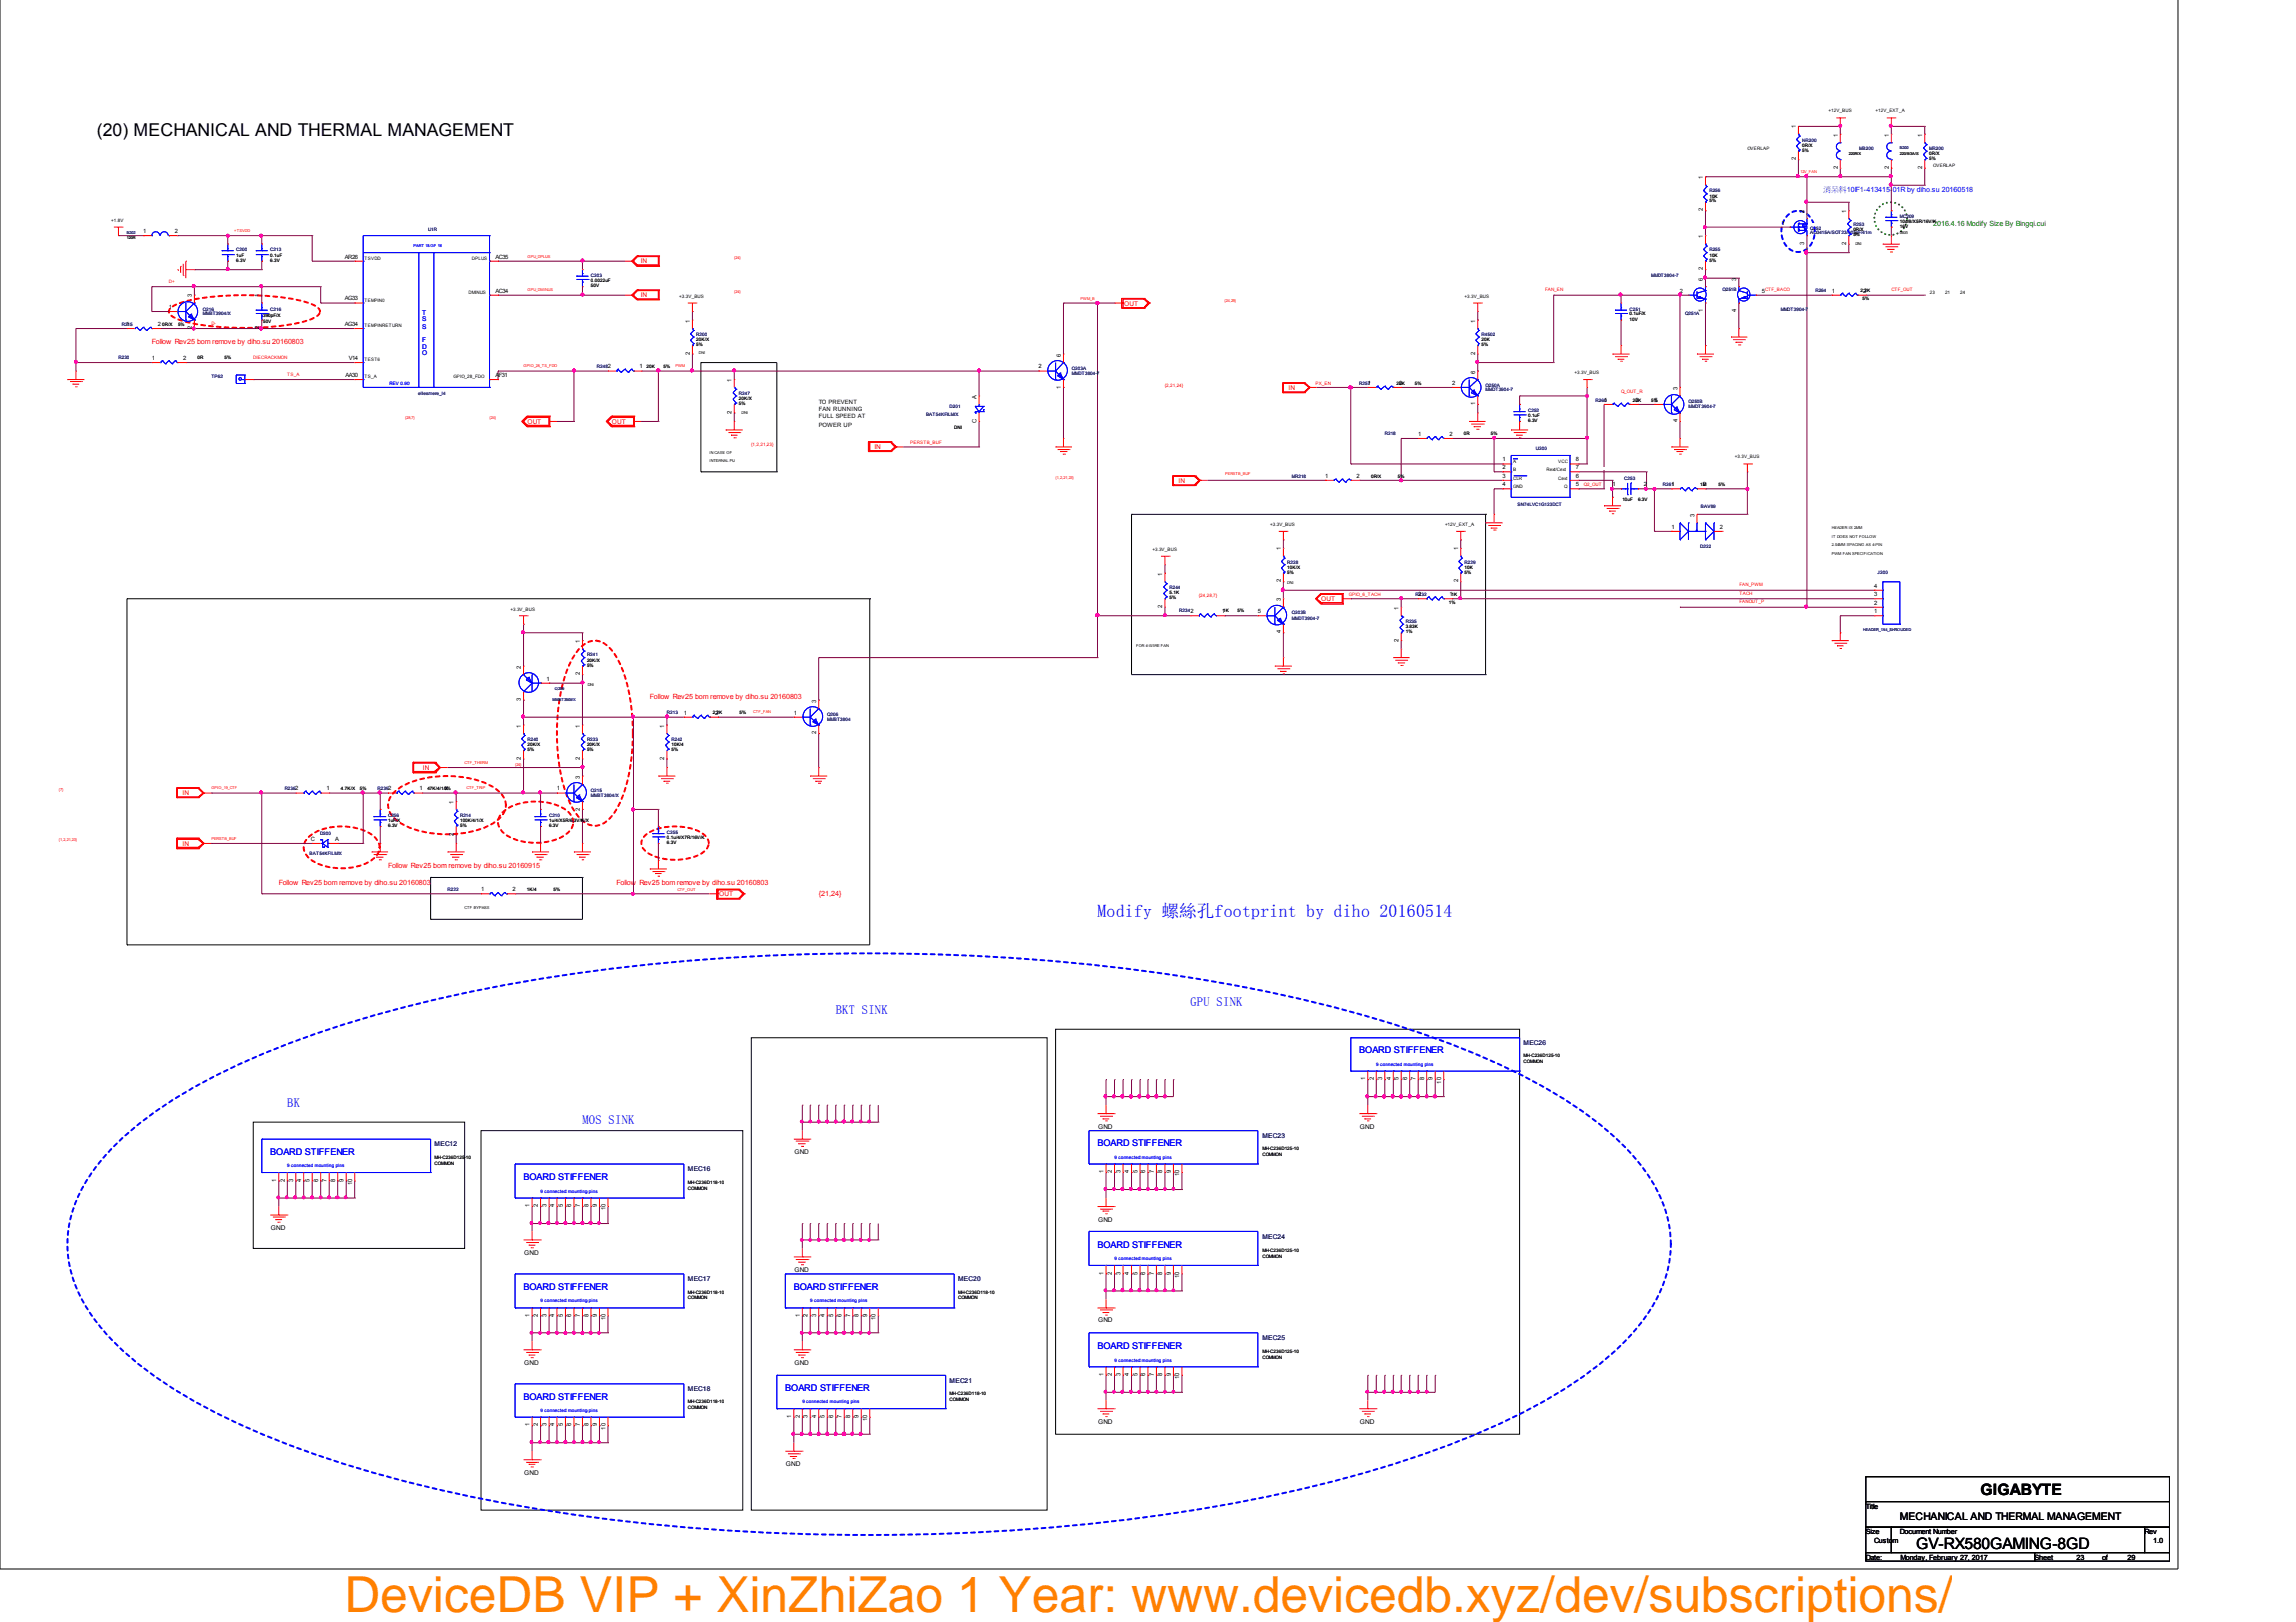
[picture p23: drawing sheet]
<svg xmlns="http://www.w3.org/2000/svg" width="297mm" height="210mm" viewBox="0 0 297 210" stroke-linecap="round" stroke-linejoin="round" font-family="sans-serif">
<defs><g id="words">
<text font-size="6.4" fill="#ff8000" x="44.6" y="208.5">DeviceDB VIP + XinZhiZao 1 Year: www.devicedb.xyz/dev/subscriptions/</text>
<text font-size="2.3" x="12.5" y="17.5">(20) MECHANICAL AND THERMAL MANAGEMENT</text>
<text font-size="2.3" fill="#00f" x="142" y="118.7">Modify 螺絲孔footprint by diho 20160514</text>
<g font-size="2">
<text x="256.2" y="193.5">GIGABYTE</text>
<text x="247.9" y="200.5">GV-RX580GAMING-8GD</text>
</g>
<g font-size="1.6" fill="#00f">
<text x="108.1" y="131.2">BKT SINK</text>
<text x="154" y="130.1">GPU SINK</text>
<text x="37.2" y="143.3">BK</text>
<text x="75.4" y="145.5">MOS SINK</text>
</g>
<text font-size="1.4" x="245.8" y="196.7">MECHANICAL AND THERMAL MANAGEMENT</text>
<g font-size="1.2" fill="#00f">
<text x="175.9" y="136.3">BOARD STIFFENER</text>
<text x="35" y="149.5">BOARD STIFFENER</text>
<text x="142" y="148.4">BOARD STIFFENER</text>
<text x="67.7" y="152.8">BOARD STIFFENER</text>
<text x="142" y="161.5">BOARD STIFFENER</text>
<text x="67.7" y="167">BOARD STIFFENER</text>
<text x="102.7" y="167">BOARD STIFFENER</text>
<text x="142" y="174.6">BOARD STIFFENER</text>
<text x="67.7" y="181.1">BOARD STIFFENER</text>
<text x="101.6" y="180">BOARD STIFFENER</text>
</g>
<text font-size="1" fill="#00f" x="235.9" y="24.9">消呆料10IF1-413415-01R by diho.su 20160518</text>
<text font-size=".9" fill="#008000" x="250.1" y="29.2">2016.4.16 Modify Size By Bingqi.cui</text>
<g font-size=".9" fill="#f00">
<text x="19.6" y="44.5">Follow Rev25 bom remove by diho.su 20160803</text>
<text x="84.1" y="90.4">Follow Rev25 bom remove by diho.su 20160803</text>
<text x="50.2" y="112.3">Follow Rev25 bom remove by diho.su 20160915</text>
<text x="36.1" y="114.5">Follow Rev25 bom remove by diho.su 20160803</text>
<text x="79.8" y="114.5">Follow Rev25 bom remove by diho.su 20160803</text>
<text x="105.9" y="116">{21,24}</text>
</g>
<g font-size=".9">
<text x="241.4" y="195.3">Title</text>
<text x="241.4" y="198.6">Size</text>
<text x="241.4" y="201.9">Date:</text>
<text x="242.5" y="199.7">Custom</text>
<text x="245.8" y="198.6">Document Number</text>
<text x="245.9" y="201.9">Monday, February 27, 2017</text>
<text x="263.2" y="201.9">Sheet</text>
<text x="268.6" y="201.9">23</text>
<text x="271.9" y="201.9">of</text>
<text x="275.3" y="201.9">29</text>
<text x="277.5" y="198.6">Rev</text>
<text x="278.6" y="199.7">1.0</text>
</g>
<g font-size=".8">
<text x="232.3" y="16.6" transform="rotate(-90 232.3 16.6)">1</text>
<text x="237.7" y="17.7" transform="rotate(-90 237.7 17.7)">1</text>
<text x="244.3" y="17.7" transform="rotate(-90 244.3 17.7)">1</text>
<text x="248.7" y="17.7" transform="rotate(-90 248.7 17.7)">1</text>
<text x="220.3" y="23.2" transform="rotate(-90 220.3 23.2)">1</text>
<text x="232.3" y="20.8" transform="rotate(-90 232.3 20.8)">2</text>
<text x="237.7" y="21.9" transform="rotate(-90 237.7 21.9)">2</text>
<text x="244.3" y="21.9" transform="rotate(-90 244.3 21.9)">2</text>
<text x="248.7" y="21.9" transform="rotate(-90 248.7 21.9)">2</text>
<text x="220.3" y="27.4" transform="rotate(-90 220.3 27.4)">2</text>
<text x="230.5" y="29.1">1</text>
<text x="233.4" y="27.5" transform="rotate(-90 233.4 27.5)">2</text>
<text x="238.8" y="27.5" transform="rotate(-90 238.8 27.5)">1</text>
<text x="18.5" y="30.2">1</text>
<text x="22.6" y="30.2">2</text>
<text x="44.6" y="33.5">AR26</text>
<text x="64.1" y="33.5">AC35</text>
<text x="220.3" y="35" transform="rotate(-90 220.3 35)">2</text>
<text x="220.3" y="30.8" transform="rotate(-90 220.3 30.8)">1</text>
<text x="233.4" y="31.7" transform="rotate(-90 233.4 31.7)">3</text>
<text x="238.8" y="31.7" transform="rotate(-90 238.8 31.7)">2</text>
<text x="21.8" y="40">1</text>
<text x="24.8" y="38.5" transform="rotate(-90 24.8 38.5)">3</text>
<text x="33.5" y="38.5" transform="rotate(-90 33.5 38.5)">1</text>
<text x="44.6" y="38.9">AG33</text>
<text x="64.1" y="37.9">AC34</text>
<text x="89.2" y="41.8" transform="rotate(-90 89.2 41.8)">1</text>
<text x="190.8" y="41.8" transform="rotate(-90 190.8 41.8)">1</text>
<text x="217.3" y="37.9">2</text>
<text x="220.3" y="40.4" transform="rotate(-90 220.3 40.4)">1</text>
<text x="220.3" y="36.3" transform="rotate(-90 220.3 36.3)">6</text>
<text x="224.6" y="40.4" transform="rotate(-90 224.6 40.4)">4</text>
<text x="224.6" y="36.3" transform="rotate(-90 224.6 36.3)">3</text>
<text x="227.9" y="37.9">5</text>
<text x="237" y="37.9">1</text>
<text x="241" y="37.9">2</text>
<text x="16.3" y="42.2">1</text>
<text x="19.6" y="46.6">1</text>
<text x="20.4" y="42.2">2</text>
<text x="23.7" y="46.6">2</text>
<text x="24.8" y="42.6" transform="rotate(-90 24.8 42.6)">2</text>
<text x="33.5" y="42.6" transform="rotate(-90 33.5 42.6)">2</text>
<text x="44.6" y="42.2">AG34</text>
<text x="45.1" y="46.6">V14</text>
<text x="78.7" y="47.7">2</text>
<text x="82.7" y="47.7">1</text>
<text x="89.2" y="45.9" transform="rotate(-90 89.2 45.9)">2</text>
<text x="134.4" y="47.7">2</text>
<text x="137.2" y="46.2" transform="rotate(-90 137.2 46.2)">6</text>
<text x="190.8" y="45.9" transform="rotate(-90 190.8 45.9)">2</text>
<text x="44.7" y="48.8">AA30</text>
<text x="64.1" y="48.8">AF31</text>
<text x="94.7" y="53.5" transform="rotate(-90 94.7 53.5)">2</text>
<text x="94.7" y="49.4" transform="rotate(-90 94.7 49.4)">1</text>
<text x="105.9" y="53.2">FAN RUNNING</text>
<text x="105.9" y="52.3">TO PREVENT</text>
<text x="126.3" y="51.6" transform="rotate(-90 126.3 51.6)">A</text>
<text x="137.2" y="50.3" transform="rotate(-90 137.2 50.3)">1</text>
<text x="177" y="49.8">1</text>
<text x="181" y="49.8">2</text>
<text x="187.9" y="49.8">2</text>
<text x="190.8" y="52.4" transform="rotate(-90 190.8 52.4)">1</text>
<text x="190.8" y="48.4" transform="rotate(-90 190.8 48.4)">6</text>
<text x="207.5" y="52">1</text>
<text x="211.6" y="52">2</text>
<text x="214" y="52">5</text>
<text x="217" y="50.5" transform="rotate(-90 217 50.5)">3</text>
<text x="105.9" y="54.1">FULL SPEED AT</text>
<text x="105.9" y="55.2">POWER UP</text>
<text x="126.3" y="54.7" transform="rotate(-90 126.3 54.7)">C</text>
<text x="183.5" y="56.4">1</text>
<text x="187.5" y="56.4">2</text>
<text x="194.4" y="59.7">1</text>
<text x="203.9" y="59.7">8</text>
<text x="217" y="54.6" transform="rotate(-90 217 54.6)">4</text>
<text x="171.4" y="61.8">1</text>
<text x="175.5" y="61.8">2</text>
<text x="194.4" y="60.7">2</text>
<text x="194.4" y="61.8">3</text>
<text x="194.4" y="62.9">4</text>
<text x="203.9" y="62.9">5</text>
<text x="203.9" y="61.8">6</text>
<text x="203.9" y="60.7">7</text>
<text x="208.6" y="62.9">1</text>
<text x="212.7" y="62.9">2</text>
<text x="220.3" y="62.9">2</text>
<text x="165.7" y="71.2" transform="rotate(-90 165.7 71.2)">1</text>
<text x="188.6" y="71.2" transform="rotate(-90 188.6 71.2)">1</text>
<text x="216.2" y="68.4">1</text>
<text x="219.2" y="66.9" transform="rotate(-90 219.2 66.9)">3</text>
<text x="222.5" y="68.4">2</text>
<text x="150.4" y="74.5" transform="rotate(-90 150.4 74.5)">1</text>
<text x="165.7" y="77.8" transform="rotate(-90 165.7 77.8)">3</text>
<text x="165.7" y="75.4" transform="rotate(-90 165.7 75.4)">2</text>
<text x="183.5" y="77.1">2</text>
<text x="187.5" y="77.1">1</text>
<text x="188.6" y="75.4" transform="rotate(-90 188.6 75.4)">2</text>
<text x="242.5" y="77.1">3</text>
<text x="242.5" y="76">4</text>
<text x="75" y="83.2" transform="rotate(-90 75 83.2)">1</text>
<text x="150.4" y="78.7" transform="rotate(-90 150.4 78.7)">2</text>
<text x="154" y="79.3">2</text>
<text x="158.1" y="79.3">1</text>
<text x="162.7" y="79.3">5</text>
<text x="165.7" y="82" transform="rotate(-90 165.7 82)">4</text>
<text x="180.9" y="83.1" transform="rotate(-90 180.9 83.1)">2</text>
<text x="180.9" y="78.9" transform="rotate(-90 180.9 78.9)">1</text>
<text x="242.5" y="79.3">1</text>
<text x="242.5" y="78.2">2</text>
<text x="67.4" y="86.5" transform="rotate(-90 67.4 86.5)">2</text>
<text x="70.7" y="88.1">1</text>
<text x="75" y="87.4" transform="rotate(-90 75 87.4)">2</text>
<text x="67.4" y="94.2" transform="rotate(-90 67.4 94.2)">1</text>
<text x="67.4" y="90.7" transform="rotate(-90 67.4 90.7)">3</text>
<text x="75" y="94.2" transform="rotate(-90 75 94.2)">1</text>
<text x="85.9" y="94.2" transform="rotate(-90 85.9 94.2)">1</text>
<text x="88.5" y="92.5">1</text>
<text x="92.5" y="92.5">2</text>
<text x="102.7" y="92.5">1</text>
<text x="105.6" y="95" transform="rotate(-90 105.6 95)">2</text>
<text x="105.6" y="90.9" transform="rotate(-90 105.6 90.9)">3</text>
<text x="67.4" y="98.3" transform="rotate(-90 67.4 98.3)">2</text>
<text x="75" y="100.8" transform="rotate(-90 75 100.8)">3</text>
<text x="75" y="98.3" transform="rotate(-90 75 98.3)">2</text>
<text x="85.9" y="98.3" transform="rotate(-90 85.9 98.3)">2</text>
<text x="38.2" y="102.3">2</text>
<text x="42.2" y="102.3">1</text>
<text x="50.2" y="102.3">2</text>
<text x="54.3" y="102.3">1</text>
<text x="58.7" y="104" transform="rotate(-90 58.7 104)">1</text>
<text x="72.1" y="102.3">1</text>
<text x="75" y="104.9" transform="rotate(-90 75 104.9)">2</text>
<text x="40.2" y="108.8">C</text>
<text x="43.3" y="108.8">A</text>
<text x="58.7" y="108.1" transform="rotate(-90 58.7 108.1)">2</text>
<text x="62.2" y="115.3">1</text>
<text x="66.3" y="115.3">2</text>
<text x="176.6" y="139.8" transform="rotate(-90 176.6 139.8)">1</text>
<text x="177.7" y="139.8" transform="rotate(-90 177.7 139.8)">2</text>
<text x="178.8" y="139.8" transform="rotate(-90 178.8 139.8)">3</text>
<text x="179.9" y="139.8" transform="rotate(-90 179.9 139.8)">4</text>
<text x="180.9" y="139.8" transform="rotate(-90 180.9 139.8)">5</text>
<text x="182" y="139.8" transform="rotate(-90 182 139.8)">6</text>
<text x="183.1" y="139.8" transform="rotate(-90 183.1 139.8)">7</text>
<text x="184.2" y="139.8" transform="rotate(-90 184.2 139.8)">8</text>
<text x="185.3" y="139.8" transform="rotate(-90 185.3 139.8)">9</text>
<text x="186.4" y="140.2" transform="rotate(-90 186.4 140.2)">10</text>
<text x="102.8" y="149.3">GND</text>
<text x="142.1" y="146.1">GND</text>
<text x="175.9" y="146.1">GND</text>
<text x="35.7" y="152.9" transform="rotate(-90 35.7 152.9)">1</text>
<text x="36.8" y="152.9" transform="rotate(-90 36.8 152.9)">2</text>
<text x="37.9" y="152.9" transform="rotate(-90 37.9 152.9)">3</text>
<text x="38.9" y="152.9" transform="rotate(-90 38.9 152.9)">4</text>
<text x="40" y="152.9" transform="rotate(-90 40 152.9)">5</text>
<text x="41.1" y="152.9" transform="rotate(-90 41.1 152.9)">6</text>
<text x="42.2" y="152.9" transform="rotate(-90 42.2 152.9)">7</text>
<text x="43.3" y="152.9" transform="rotate(-90 43.3 152.9)">8</text>
<text x="44.5" y="152.9" transform="rotate(-90 44.5 152.9)">9</text>
<text x="45.6" y="153.3" transform="rotate(-90 45.6 153.3)">10</text>
<text x="142.7" y="151.8" transform="rotate(-90 142.7 151.8)">1</text>
<text x="143.8" y="151.8" transform="rotate(-90 143.8 151.8)">2</text>
<text x="144.9" y="151.8" transform="rotate(-90 144.9 151.8)">3</text>
<text x="146" y="151.8" transform="rotate(-90 146 151.8)">4</text>
<text x="147.2" y="151.8" transform="rotate(-90 147.2 151.8)">5</text>
<text x="148.2" y="151.8" transform="rotate(-90 148.2 151.8)">6</text>
<text x="149.3" y="151.8" transform="rotate(-90 149.3 151.8)">7</text>
<text x="150.4" y="151.8" transform="rotate(-90 150.4 151.8)">8</text>
<text x="151.5" y="151.8" transform="rotate(-90 151.5 151.8)">9</text>
<text x="152.6" y="152.2" transform="rotate(-90 152.6 152.2)">10</text>
<text x="35.1" y="159.2">GND</text>
<text x="68.5" y="156.2" transform="rotate(-90 68.5 156.2)">1</text>
<text x="69.6" y="156.2" transform="rotate(-90 69.6 156.2)">2</text>
<text x="70.7" y="156.2" transform="rotate(-90 70.7 156.2)">3</text>
<text x="71.7" y="156.2" transform="rotate(-90 71.7 156.2)">4</text>
<text x="72.8" y="156.2" transform="rotate(-90 72.8 156.2)">5</text>
<text x="73.9" y="156.2" transform="rotate(-90 73.9 156.2)">6</text>
<text x="75" y="156.2" transform="rotate(-90 75 156.2)">7</text>
<text x="76.1" y="156.2" transform="rotate(-90 76.1 156.2)">8</text>
<text x="77.2" y="156.2" transform="rotate(-90 77.2 156.2)">9</text>
<text x="78.3" y="156.6" transform="rotate(-90 78.3 156.6)">10</text>
<text x="142.1" y="158.1">GND</text>
<text x="67.8" y="162.4">GND</text>
<text x="102.8" y="164.6">GND</text>
<text x="142.7" y="164.9" transform="rotate(-90 142.7 164.9)">1</text>
<text x="143.8" y="164.9" transform="rotate(-90 143.8 164.9)">2</text>
<text x="144.9" y="164.9" transform="rotate(-90 144.9 164.9)">3</text>
<text x="146" y="164.9" transform="rotate(-90 146 164.9)">4</text>
<text x="147.2" y="164.9" transform="rotate(-90 147.2 164.9)">5</text>
<text x="148.2" y="164.9" transform="rotate(-90 148.2 164.9)">6</text>
<text x="149.3" y="164.9" transform="rotate(-90 149.3 164.9)">7</text>
<text x="150.4" y="164.9" transform="rotate(-90 150.4 164.9)">8</text>
<text x="151.5" y="164.9" transform="rotate(-90 151.5 164.9)">9</text>
<text x="152.6" y="165.4" transform="rotate(-90 152.6 165.4)">10</text>
<text x="68.5" y="170.4" transform="rotate(-90 68.5 170.4)">1</text>
<text x="69.6" y="170.4" transform="rotate(-90 69.6 170.4)">2</text>
<text x="70.7" y="170.4" transform="rotate(-90 70.7 170.4)">3</text>
<text x="71.7" y="170.4" transform="rotate(-90 71.7 170.4)">4</text>
<text x="72.8" y="170.4" transform="rotate(-90 72.8 170.4)">5</text>
<text x="73.9" y="170.4" transform="rotate(-90 73.9 170.4)">6</text>
<text x="75" y="170.4" transform="rotate(-90 75 170.4)">7</text>
<text x="76.1" y="170.4" transform="rotate(-90 76.1 170.4)">8</text>
<text x="77.2" y="170.4" transform="rotate(-90 77.2 170.4)">9</text>
<text x="78.3" y="170.9" transform="rotate(-90 78.3 170.9)">10</text>
<text x="103.5" y="170.4" transform="rotate(-90 103.5 170.4)">1</text>
<text x="104.5" y="170.4" transform="rotate(-90 104.5 170.4)">2</text>
<text x="105.6" y="170.4" transform="rotate(-90 105.6 170.4)">3</text>
<text x="106.7" y="170.4" transform="rotate(-90 106.7 170.4)">4</text>
<text x="107.8" y="170.4" transform="rotate(-90 107.8 170.4)">5</text>
<text x="108.9" y="170.4" transform="rotate(-90 108.9 170.4)">6</text>
<text x="110" y="170.4" transform="rotate(-90 110 170.4)">7</text>
<text x="111.1" y="170.4" transform="rotate(-90 111.1 170.4)">8</text>
<text x="112.2" y="170.4" transform="rotate(-90 112.2 170.4)">9</text>
<text x="113.3" y="170.9" transform="rotate(-90 113.3 170.9)">10</text>
<text x="142.1" y="171.1">GND</text>
<text x="67.8" y="176.6">GND</text>
<text x="102.8" y="176.6">GND</text>
<text x="142.7" y="178.1" transform="rotate(-90 142.7 178.1)">1</text>
<text x="143.8" y="178.1" transform="rotate(-90 143.8 178.1)">2</text>
<text x="144.9" y="178.1" transform="rotate(-90 144.9 178.1)">3</text>
<text x="146" y="178.1" transform="rotate(-90 146 178.1)">4</text>
<text x="147.2" y="178.1" transform="rotate(-90 147.2 178.1)">5</text>
<text x="148.2" y="178.1" transform="rotate(-90 148.2 178.1)">6</text>
<text x="149.3" y="178.1" transform="rotate(-90 149.3 178.1)">7</text>
<text x="150.4" y="178.1" transform="rotate(-90 150.4 178.1)">8</text>
<text x="151.5" y="178.1" transform="rotate(-90 151.5 178.1)">9</text>
<text x="152.6" y="178.5" transform="rotate(-90 152.6 178.5)">10</text>
<text x="68.5" y="184.6" transform="rotate(-90 68.5 184.6)">1</text>
<text x="69.6" y="184.6" transform="rotate(-90 69.6 184.6)">2</text>
<text x="70.7" y="184.6" transform="rotate(-90 70.7 184.6)">3</text>
<text x="71.7" y="184.6" transform="rotate(-90 71.7 184.6)">4</text>
<text x="72.8" y="184.6" transform="rotate(-90 72.8 184.6)">5</text>
<text x="73.9" y="184.6" transform="rotate(-90 73.9 184.6)">6</text>
<text x="75" y="184.6" transform="rotate(-90 75 184.6)">7</text>
<text x="76.1" y="184.6" transform="rotate(-90 76.1 184.6)">8</text>
<text x="77.2" y="184.6" transform="rotate(-90 77.2 184.6)">9</text>
<text x="78.3" y="185" transform="rotate(-90 78.3 185)">10</text>
<text x="102.4" y="183.5" transform="rotate(-90 102.4 183.5)">1</text>
<text x="103.5" y="183.5" transform="rotate(-90 103.5 183.5)">2</text>
<text x="104.5" y="183.5" transform="rotate(-90 104.5 183.5)">3</text>
<text x="105.6" y="183.5" transform="rotate(-90 105.6 183.5)">4</text>
<text x="106.7" y="183.5" transform="rotate(-90 106.7 183.5)">5</text>
<text x="107.8" y="183.5" transform="rotate(-90 107.8 183.5)">6</text>
<text x="108.9" y="183.5" transform="rotate(-90 108.9 183.5)">7</text>
<text x="110" y="183.5" transform="rotate(-90 110 183.5)">8</text>
<text x="111.1" y="183.5" transform="rotate(-90 111.1 183.5)">9</text>
<text x="112.2" y="183.9" transform="rotate(-90 112.2 183.9)">10</text>
<text x="142.1" y="184.2">GND</text>
<text x="175.9" y="184.2">GND</text>
<text x="67.8" y="190.9">GND</text>
<text x="101.7" y="189.8">GND</text>
</g>
<g font-size=".8" fill="#f00">
<text x="82.9" y="34.1">IN</text>
<text x="82.9" y="38.5">IN</text>
<text x="145.5" y="39.6">OUT</text>
<text x="166.7" y="50.5">IN</text>
<text x="68.2" y="54.9">OUT</text>
<text x="79.2" y="54.9">OUT</text>
<text x="113.1" y="58.1">IN</text>
<text x="152.5" y="62.5">IN</text>
<text x="170.9" y="77.7">OUT</text>
<text x="54.7" y="99.6">IN</text>
<text x="23.6" y="102.9">IN</text>
<text x="23.6" y="109.5">IN</text>
<text x="93" y="116">OUT</text>
</g>
<g font-size=".8" fill="#00f">
<text x="54.6" y="40.7">T</text>
<text x="54.6" y="41.6">S</text>
<text x="54.6" y="46">O</text>
<text x="54.6" y="45.1">D</text>
<text x="54.6" y="44.2">F</text>
<text x="54.6" y="42.5">S</text>
</g>
<g font-size=".8" fill="#000080">
<text x="197.1" y="135.2">MEC26</text>
<text x="56.2" y="148.4">MEC12</text>
<text x="163.3" y="147.2">MEC23</text>
<text x="89" y="151.6">MEC16</text>
<text x="163.3" y="160.4">MEC24</text>
<text x="89" y="165.8">MEC17</text>
<text x="124" y="165.8">MEC20</text>
<text x="163.3" y="173.4">MEC25</text>
<text x="122.9" y="178.9">MEC21</text>
<text x="89" y="180">MEC18</text>
</g>
<g font-size=".6">
<text x="236.6" y="14.5">+12V_BUS</text>
<text x="242.7" y="14.5">+12V_EXT_A</text>
<text x="226.1" y="19.4">OVERLAP</text>
<text x="233.2" y="19.7">5%</text>
<text x="233.2" y="19">0R/X</text>
<text x="249.6" y="20.8">5%</text>
<text x="249.6" y="20.1">0R/X</text>
<text x="250.1" y="21.6">OVERLAP</text>
<text x="14.4" y="28.7">+1.8V</text>
<text x="221.1" y="26.2">5%</text>
<text x="221.1" y="25.6">10K</text>
<text x="239.8" y="29.9">0R/X</text>
<text x="245.8" y="28.8">10u/8/X5R/16V/K</text>
<text x="245.8" y="29.5">16V</text>
<text x="30.6" y="33.2">1uF</text>
<text x="30.6" y="33.9">6.3V</text>
<text x="35" y="33.2">0.1uF</text>
<text x="35" y="33.9">6.3V</text>
<text x="47.2" y="33.6">TSVDD</text>
<text x="61" y="33.6">DPLUS</text>
<text x="221.1" y="33.9">5%</text>
<text x="221.1" y="33.2">10K</text>
<text x="239.8" y="30.6">5%</text>
<text x="34" y="41.1">390pF/X</text>
<text x="34" y="41.8">50V</text>
<text x="47.2" y="39.1">TEMPIN0</text>
<text x="60.6" y="38">DMINUS</text>
<text x="76.5" y="36.5">0.0022uF</text>
<text x="76.5" y="37.1">50V</text>
<text x="87.9" y="38.5">+3.3V_BUS</text>
<text x="189.5" y="38.5">+3.3V_BUS</text>
<text x="210.8" y="41.5">10V</text>
<text x="210.8" y="40.8">0.1uF/X</text>
<text x="240.7" y="37.8">2.2K</text>
<text x="241" y="38.9">5%</text>
<text x="249.7" y="38">23</text>
<text x="251.6" y="38">21</text>
<text x="253.6" y="38">24</text>
<text x="21" y="42.2">0R/X</text>
<text x="23" y="42.2">5%</text>
<text x="25.6" y="46.5">0R</text>
<text x="29" y="46.5">5%</text>
<text x="47.2" y="46.8">TEST6</text>
<text x="47.2" y="42.3">TEMPINRETURN</text>
<text x="83.7" y="47.6">20K</text>
<text x="85.9" y="47.6">5%</text>
<text x="90.1" y="44.8">5%</text>
<text x="90.1" y="44.1">20K/X</text>
<text x="191.7" y="44.8">5%</text>
<text x="191.7" y="44.1">20K</text>
<text x="47.2" y="49">TS_A</text>
<text x="58.7" y="49">GPIO_28_FDO</text>
<text x="95.6" y="51.7">20K/X</text>
<text x="95.6" y="52.4">5%</text>
<text x="180.7" y="49.8">20K</text>
<text x="183" y="49.8">5%</text>
<text x="197.7" y="53.9">0.1uF</text>
<text x="203.7" y="48.4">+3.3V_BUS</text>
<text x="211.2" y="52">20K</text>
<text x="213.6" y="52">5%</text>
<text x="123.4" y="55.5">DNI</text>
<text x="189.4" y="56.3">0R</text>
<text x="192.9" y="56.3">5%</text>
<text x="195.7" y="59.9">A</text>
<text x="197.7" y="54.6">6.3V</text>
<text x="201.6" y="59.9">VCC</text>
<text x="224.5" y="59.3">+3.3V_BUS</text>
<text x="177.4" y="61.8">0R/X</text>
<text x="180.8" y="61.8">5%</text>
<text x="195.7" y="61">B</text>
<text x="195.7" y="62.1">CLR</text>
<text x="195.7" y="63.1">GND</text>
<text x="200.1" y="61">Rext/Cext</text>
<text x="201.6" y="62.1">Cext</text>
<text x="202.4" y="63.1">Q</text>
<text x="209.9" y="64.8">10uF</text>
<text x="211.9" y="64.8">6.3V</text>
<text x="220" y="62.9">1M</text>
<text x="222.3" y="62.9">5%</text>
<text x="149.1" y="71.3">+3.3V_BUS</text>
<text x="164.3" y="68.1">+3.3V_BUS</text>
<text x="186.9" y="68.1">+12V_EXT_A</text>
<text x="151.3" y="76.9">5.1K</text>
<text x="151.3" y="77.6">5%</text>
<text x="166.5" y="74.3">5%</text>
<text x="166.5" y="73.6">10K/X</text>
<text x="187.8" y="77.1">1K</text>
<text x="189.5" y="74.3">5%</text>
<text x="189.5" y="73.6">10K</text>
<text x="66" y="79">+3.3V_BUS</text>
<text x="158.2" y="79.3">1K</text>
<text x="160.1" y="79.3">5%</text>
<text x="181.9" y="81.9">1%</text>
<text x="181.9" y="81.3">3.83K</text>
<text x="187.5" y="78.2">1%</text>
<text x="75.9" y="86.3">5%</text>
<text x="75.9" y="85.6">20K/X</text>
<text x="92.2" y="92.4">2.2K</text>
<text x="95.7" y="92.4">5%</text>
<text x="68.2" y="97.2">5%</text>
<text x="68.2" y="96.5">20K/X</text>
<text x="75.9" y="96.5">20K/X</text>
<text x="75.9" y="97.2">5%</text>
<text x="86.9" y="96.5">10K/4</text>
<text x="86.9" y="97.2">5%</text>
<text x="44.1" y="102.2">4.7K/X</text>
<text x="46.6" y="102.2">5%</text>
<text x="50.2" y="107">6.3V</text>
<text x="50.2" y="106.4">1uF/X</text>
<text x="55.3" y="102.2">47K/4/1/X</text>
<text x="57.5" y="102.2">5%</text>
<text x="59.5" y="106.4">100K/4/1/X</text>
<text x="59.5" y="107">5%</text>
<text x="71" y="107">6.3V</text>
<text x="71" y="106.4">1u/4/X5R/6.3V/K/X</text>
<text x="86.3" y="109.2">6.3V</text>
<text x="86.3" y="108.6">0.1u/4/X7R/16V/K</text>
<text x="68.2" y="115.3">1K/4</text>
<text x="71.6" y="115.3">5%</text>
<text x="197.1" y="137.6">COMMON</text>
<text x="197.1" y="136.8">MH-C236D125-10</text>
<text x="56.2" y="150">MH-C236D125-10</text>
<text x="163.3" y="149.6">COMMON</text>
<text x="163.3" y="148.9">MH-C236D125-10</text>
<text x="56.2" y="150.7">COMMON</text>
<text x="89" y="154">COMMON</text>
<text x="89" y="153.3">MH-C236D118-10</text>
<text x="163.3" y="162">MH-C236D125-10</text>
<text x="89" y="167.4">MH-C236D118-10</text>
<text x="124" y="167.4">MH-C236D118-10</text>
<text x="163.3" y="162.7">COMMON</text>
<text x="89" y="168.2">COMMON</text>
<text x="124" y="168.2">COMMON</text>
<text x="163.3" y="175.9">COMMON</text>
<text x="163.3" y="175.1">MH-C236D125-10</text>
<text x="89" y="182.4">COMMON</text>
<text x="89" y="181.6">MH-C236D118-10</text>
<text x="122.9" y="181.3">COMMON</text>
<text x="122.9" y="180.5">MH-C236D118-10</text>
</g>
<g font-size=".6" fill="#000080">
<text x="233.2" y="18.4">NR200</text>
<text x="240.5" y="19.4">MB200</text>
<text x="249.6" y="19.4">MR200</text>
<text x="55.4" y="29.9">U1R</text>
<text x="221.1" y="24.9">R256</text>
<text x="234.2" y="29.7">Q252</text>
<text x="239.8" y="29.3">R253</text>
<text x="245.8" y="28.2">MC209</text>
<text x="30.6" y="32.5">C200</text>
<text x="35" y="32.5">C213</text>
<text x="76.5" y="35.8">C203</text>
<text x="213.6" y="35.8">MMDT3904-7</text>
<text x="221.1" y="32.5">R255</text>
<text x="234.2" y="30.3">AO3415A/SOT23/905pF/41m</text>
<text x="26.2" y="40.2">Q216</text>
<text x="26.2" y="40.8">MMBT3904/X</text>
<text x="35" y="40.2">C216</text>
<text x="210.8" y="40.2">C251</text>
<text x="218" y="40.8">Q251A</text>
<text x="222.8" y="37.6">Q251B</text>
<text x="230.4" y="40.2">MMDT3904-7</text>
<text x="234.9" y="37.8">R264</text>
<text x="15.3" y="46.5">R220</text>
<text x="15.7" y="42.2">R215</text>
<text x="77.2" y="47.6">R248</text>
<text x="90.1" y="43.4">R200</text>
<text x="138.7" y="47.9">Q203A</text>
<text x="191.7" y="43.4">R4502</text>
<text x="27.3" y="49">TP62</text>
<text x="54.1" y="51.2">ellesmere_l4</text>
<text x="95.6" y="51.2">R247</text>
<text x="119.8" y="53.9">BAT54KFILM/X</text>
<text x="122.9" y="52.8">D201</text>
<text x="138.7" y="48.5">MMDT3904-7</text>
<text x="175.9" y="49.8">R257</text>
<text x="192.2" y="50.1">Q250A</text>
<text x="192.2" y="50.6">MMDT3904-7</text>
<text x="197.7" y="53.3">C252</text>
<text x="206.4" y="52">R260</text>
<text x="218.4" y="52.2">Q250B</text>
<text x="218.4" y="52.8">MMDT3904-7</text>
<text x="179.2" y="56.3">R218</text>
<text x="198.7" y="58.2">U200</text>
<text x="167.1" y="61.8">MR218</text>
<text x="196.3" y="65.5">SN74LVC1G123DCT</text>
<text x="210.1" y="62.1">C253</text>
<text x="215.1" y="62.9">R261</text>
<text x="220" y="65.7">BAV99</text>
<text x="220" y="71">D222</text>
<text x="151.3" y="76.2">R244</text>
<text x="166.5" y="73">R228</text>
<text x="183.1" y="77.1">R232</text>
<text x="189.5" y="73">R229</text>
<text x="242.9" y="74.3">J200</text>
<text x="152.6" y="79.3">R234</text>
<text x="167.1" y="79.5">Q203B</text>
<text x="167.1" y="80.2">MMDT3904-7</text>
<text x="181.9" y="80.6">R235</text>
<text x="75.9" y="84.9">R241</text>
<text x="68.2" y="95.9">R240</text>
<text x="75.9" y="95.9">R233</text>
<text x="86.3" y="92.4">R213</text>
<text x="86.9" y="95.9">R242</text>
<text x="107" y="92.6">Q206</text>
<text x="107" y="93.3">MMBT3904</text>
<text x="36.8" y="102.2">R236</text>
<text x="48.9" y="102.2">R239</text>
<text x="50.2" y="105.8">C256</text>
<text x="59.5" y="105.8">R214</text>
<text x="71" y="105.8">C210</text>
<text x="76.5" y="102.5">Q215</text>
<text x="76.5" y="103.1">MMBT3904/X</text>
<text x="86.3" y="107.9">C255</text>
<text x="40" y="110.7">BAT54KFILM/X</text>
<text x="41.4" y="108">D200</text>
<text x="57.9" y="115.3">R222</text>
</g>
<g font-size=".6" fill="#f00">
<text x="21.8" y="36.6">D+</text>
<text x="199.9" y="37.7">FAN_EN</text>
<text x="228.3" y="37.7">CTF_BACO</text>
<text x="244.7" y="37.7">CTF_OUT</text>
<text x="27.3" y="42.1">D-</text>
<text x="32.8" y="46.4">DIECRACKMON</text>
<text x="37.2" y="48.6">TS_A</text>
<text x="150.7" y="50.1">{2,21,24}</text>
<text x="170.2" y="49.8">PX_EN</text>
<text x="209.7" y="50.8">Q_OUT_R</text>
<text x="97.2" y="57.7">{1,2,21,23}</text>
<text x="117.8" y="57.4">PERSTB_BUF</text>
<text x="204.9" y="62.8">Q2_OUT</text>
<text x="155.1" y="77.3">{24,28,7}</text>
<text x="174.5" y="77.1">GPIO_6_TACH</text>
<text x="225" y="75.9">FAN_PWM</text>
<text x="225" y="77">TACH</text>
<text x="225" y="78.1">FANOUT_P</text>
</g>
<g font-size=".6" fill="#00f">
<text x="50.4" y="49.9">REV 0.90</text>
<text x="178.1" y="137.9">9 connected mounting pins</text>
<text x="144.2" y="150">9 connected mounting pins</text>
<text x="37.2" y="151.1">9 connected mounting pins</text>
<text x="69.9" y="154.4">9 connected mounting pins</text>
<text x="144.2" y="163.1">9 connected mounting pins</text>
<text x="69.9" y="168.5">9 connected mounting pins</text>
<text x="104.8" y="168.5">9 connected mounting pins</text>
<text x="144.2" y="176.2">9 connected mounting pins</text>
<text x="69.9" y="182.7">9 connected mounting pins</text>
<text x="103.8" y="181.6">9 connected mounting pins</text>
</g>
<g font-size=".5" fill="#f00">
<text x="232.9" y="22.4">12V_FAN</text>
<text x="30.3" y="30.1">+TSVDD</text>
<text x="68.2" y="33.4">GPU_DPLUS</text>
<text x="95" y="33.5">{24}</text>
<text x="68.2" y="37.7">GPU_DMINUS</text>
<text x="95" y="37.9">{24}</text>
<text x="139.8" y="38.8">PWM_B</text>
<text x="158.4" y="39">{24,29}</text>
<text x="67.7" y="47.5">GPIO_28_TS_FDO</text>
<text x="87.4" y="47.5">PWM</text>
<text x="52.4" y="54.3">{28,7}</text>
<text x="63.3" y="54.3">{24}</text>
<text x="136.6" y="62">{1,2,21,23}</text>
<text x="158.5" y="61.5">PERSTB_BUF</text>
<text x="97.5" y="92.3">CTF_FAN</text>
<text x="60.1" y="98.9">CTF_THERM</text>
<text x="66.6" y="99.1">{24}</text>
<text x="7.6" y="102.4">{7}</text>
<text x="27.3" y="102.1">GPIO_19_CTF</text>
<text x="60.4" y="102.1">CTF_TRIP</text>
<text x="7.6" y="108.9">{1,2,21,23}</text>
<text x="27.3" y="108.7">PERSTB_BUF</text>
<text x="87.6" y="115.2">CTF_OUT</text>
</g>
<g font-size=".5">
<text x="239.2" y="20">220R/X</text>
<text x="245.8" y="20">220/8/3A/S</text>
<text x="16.4" y="30.9">120R</text>
<text x="240" y="31.7">DNI</text>
<text x="245.8" y="30.2">0805</text>
<text x="90.4" y="45.8">DNI</text>
<text x="95.9" y="53.5">DNI</text>
<text x="91.8" y="58.7">IN CASE OF</text>
<text x="91.8" y="59.8">INTERNAL PU</text>
<text x="237" y="71.8">PWM FAN SPECIFICATION</text>
<text x="237" y="70.7">2.54MM SPACING AS 4-PIN</text>
<text x="237" y="69.6">IT DOES NOT FOLLOW</text>
<text x="237" y="68.5">HEADER IS 2MM</text>
<text x="166.5" y="75.5">DNI</text>
<text x="147" y="83.7">FOR 4-WIRE FAN</text>
<text x="76" y="88.8">DNI</text>
<text x="60.1" y="117.6">CTF BYPASS</text>
</g>
<g font-size=".5" fill="#000080">
<text x="245.8" y="19.3">B200</text>
<text x="16.4" y="30.2">B202</text>
<text x="241" y="81.7">HEADER_1X4_SHROUDED</text>
<text x="71.8" y="89.3">Q209</text>
<text x="71.5" y="90.8">MMBT3906/X</text>
</g>
<text font-size=".5" fill="#00f" x="53.5" y="31.9">PART 18 OF 18</text>
</g></defs>
<g fill="none" stroke="#000" stroke-width=".13">
<path d="M0 -.1v203.1h281.8v-203.1M90.7 46.9h9.8v14.2M90.7 46.9h.1M90.7 46.9v14.2M16.4 77.5h.1M16.4 77.5v44.8M16.4 77.5h96.1M90.7 61.1h9.8M90.7 61.1h.1M100.5 61.1h.1M112.5 77.5h.1M112.5 77.5v44.8h-96.1"/>
<path d="M146.4 66.6h.1M146.4 66.6v20.7h45.8M146.4 66.6h45.8M192.2 66.6h.1M192.2 66.6v20.7M192.2 87.3h.1M55.7 113.6h.1M55.7 119h.1M55.7 113.6v5.4M55.7 113.6h19.7M75.4 113.6h.1M75.4 113.6v5.4h-19.7"/>
<path d="M16.4 122.3h.1M97.2 134.3h38.3v61.1h-38.3zM136.6 133.2h60v52.4h-60zM32.8 145.2h27.3v16.4h-27.3zM62.2 146.3h33.9v49.1h-33.9z"/>
</g>
<circle cx="244.6" cy="28.3" r="2.12" fill="none" stroke="#008000" stroke-width=".25" stroke-dasharray="0 .5"/>
<path d="M231.3 27.9a1.97 1.97 0 0 1 3.3 .9 2.83 2.83 0 0 1-1.5 3.7 2.16 2.16 0 0 1-2.6-1.9 3.1 3.1 0 0 1 .8-2.7zM14.4 148.6a48.1 48.1 0 0 1 12-8.6 121 121 0 0 1 28-10.2 245.7 245.7 0 0 1 58-6.4 255.2 255.2 0 0 1 52.4 5.1 139.2 139.2 0 0 1 29.7 9.5 59.7 59.7 0 0 1 13.5 8.4 24.1 24.1 0 0 1 7.2 9.5 14.5 14.5 0 0 1-1.2 12.7 30.3 30.3 0 0 1-8.8 9.3 77.6 77.6 0 0 1-19.4 9.7 181.8 181.8 0 0 1-39.3 9 275.2 275.2 0 0 1-80.5-1.9 157.7 157.7 0 0 1-31.4-8.8 73.1 73.1 0 0 1-14.9-8 30.3 30.3 0 0 1-8.9-9.3 14.7 14.7 0 0 1 0-15.2l1.6-2.4z" fill="none" stroke="#00f" stroke-width=".25" stroke-dasharray=".5 .5"/>
<path d="M22 40a5.2 5.2 0 0 1 2.7-1.2 37.4 37.4 0 0 1 14.8 .3l1.4 .5 .4 .4 .1 .3-.1 .4a5.2 5.2 0 0 1-2.8 1.1 37.4 37.4 0 0 1-14.8-.2l-1.4-.6-.3-.3-.2-.4zM75 83.8a2.41 2.41 0 0 1 3.9 0 12.6 12.6 0 0 1 2.6 6.4 26.1 26.1 0 0 1-1.1 13.2 6.7 6.7 0 0 1-2.1 3 2.33 2.33 0 0 1-3.3-.5 12.6 12.6 0 0 1-2.6-6.4 26.1 26.1 0 0 1 1.1-13.1l1-1.9zM40.1 108.1a7.5 7.5 0 0 1 8.2 0 1.78 1.78 0 0 1 0 3.1 7.5 7.5 0 0 1-8.2 0 1.78 1.78 0 0 1 0-3.1zM51.1 102.5a9.4 9.4 0 0 1 5.5-2 12.5 12.5 0 0 1 7.4 1.5 2.61 2.61 0 0 1 1.3 2.8 3.9 3.9 0 0 1-2.1 2.1 13.7 13.7 0 0 1-10.8 0 3.5 3.5 0 0 1-2.2-2.7l.1-.6 .3-.6zM65.3 104.9a7.5 7.5 0 0 1 8 0 1.75 1.75 0 0 1 0 3 7.5 7.5 0 0 1-8 0 1.75 1.75 0 0 1 0-3zM83.3 108.3a5.5 5.5 0 0 1 4-1.4 5.5 5.5 0 0 1 4.1 1.4 1.29 1.29 0 0 1-.4 2 7.3 7.3 0 0 1-7.3 0 1.33 1.33 0 0 1-.4-2z" fill="none" stroke="#f00" stroke-width=".25" stroke-dasharray=".5 .5"/>
<g fill="none" stroke="#800040" stroke-width=".13">
<path d="M232.7 16.4h5.4M238.1 16.4h.1M238.1 17.4h.1M238.1 16.4v1M244.7 16.4h.1M244.7 16.4h4.3M244.7 16.4v1M249 16.4h.1M249 17.4h.1M249 16.4v1M15.3 30.5h3.2M18.5 30.5h.1"/>
<path d="M19.6 37.1h.1M19.6 37.1v3.2M19.6 37.1h21.9M22.9 30.5h17.5M25.1 37.1h.1M25.1 38.2h.1M25.1 37.1v1.1M25.1 34.9h8.8M29.5 30.5h.1M29.5 31.6h.1M29.5 34.9h.1M29.5 33.8h.1"/>
<path d="M29.5 30.5v1.1M29.5 33.8v1.1M33.9 30.5h.1M33.9 31.6h.1M33.9 37.1h.1M33.9 39.2h.1M33.9 34.9h.1M33.9 33.8h.1M33.9 30.5v1.1M33.9 33.8v1.1M33.9 37.1v2.1M40.4 30.5h.1"/>
<path d="M40.4 33.8h.1M40.4 30.5v3.3M40.4 33.8h5.5M41.5 37.1h.1M41.5 39.2h.1M41.5 37.1v2.1M41.5 39.2h4.4M45.9 33.8h.1M45.9 39.2h.1M64.4 38.2h.1M64.4 33.8h.1M64.4 33.8h16.5"/>
<path d="M64.4 38.2h16.5M75.4 38.2h.1M75.4 33.8h.1M75.4 33.8v1.1M75.4 37.1v1.1M201 38.2h17.4M201 38.2h.1M201 38.2v8.7M209.7 38.2h.1M209.7 38.2v1M217.3 38.2h.1M217.3 38.2v11.9"/>
<path d="M220.6 22.9h.1M220.6 39.2v5.5M220.6 22.9h24.1M225 39.2h.1M225 39.2v3.3M227.2 38.2h9.8M232.7 22.9h.1M232.7 20.7v2.2M233.8 26.2h5.4M233.8 32.7h5.4M233.8 26.2h.1M233.8 22.9h.1"/>
<path d="M233.8 32.7h.1M233.8 22.9v5.4M233.8 30.5v48.1M237 38.2h.1M238.1 22.9h.1M238.1 21.8v1.1M239.2 26.2h.1M239.2 32.7h.1M239.2 26.2v1.1M239.2 31.6v1.1M241.4 38.2h7.6M244.7 22.9h.1"/>
<path d="M244.7 24h.1M244.7 27.3h.1M244.7 21.8h.1M244.7 29.4h.1M244.7 21.8v5.5M244.7 29.4v1.1M244.7 24h4.3M249 24h.1M249 21.8h.1M249 38.2h.1M249 21.8v2.2M9.8 46.9h.1"/>
<path d="M9.8 42.5h.1M9.8 46.9h9.8M9.8 42.5v5.5M9.8 42.5h6.6M19.6 40.3h2.2M19.6 40.3h.1M19.6 46.9h.1M20.7 42.5h25.2M24 46.9h21.9M25.1 42.5h.1M33.9 42.5h.1M33.9 41.4h.1"/>
<path d="M33.9 41.4v1.1M45.9 46.9h.1M64.4 48h14.3M64.4 48h.1M64.4 49.1h.1M64.4 48v1.1M72.1 54.5h2.2M74.3 54.5h.1M74.3 48h.1M74.3 48v6.5M89.6 40.3h.1M89.6 40.3v1.1"/>
<path d="M95 53.4h.1M95 53.4v1.1M137.6 50.1h.1M137.6 50.1v6.6M187.9 56.7h17.4M191.2 41.4h.1M191.2 46.9h.1M191.2 48h.1M191.2 52.3h.1M191.2 40.3v1.1M191.2 45.8v2.2M191.2 52.3v1.1"/>
<path d="M191.2 46.9h9.8M193.3 56.7h.1M193.3 56.7v4.4M196.6 51.2h8.7M196.6 51.2h.1M196.6 52.3h.1M196.6 51.2v1.1M201 46.9h.1M205.3 56.7h.1M205.3 51.2h.1M205.3 50.1h.1M205.3 50.1v9.9"/>
<path d="M209.7 44.7h.1M209.7 41.4v3.3M217.3 50.1h.1M217.3 56.7h.1M217.3 54.5v2.2M220.6 44.7h.1M150.7 74.2h.1M150.7 73.1v1.1M166 69.9h.1M166 76.4h.1M166 75.3h.1M166 69.9v1.1"/>
<path d="M166 75.3v2.2M166 76.4h76.5M174.8 77.5h.1M174.8 77.5h8.7M181.3 77.5h.1M181.3 77.5v1.1M189 69.9h.1M189 69.9v1.1M193.3 61.1h.1M193.3 63.3h.1M193.3 63.3v3.3M193.3 61.1h1.1"/>
<path d="M193.3 63.3h1.1M194.4 61.1h.1M194.4 63.3h.1M204.2 60h1.1M204.2 60h.1M204.2 62.2h4.4M205.3 60h.1M208.6 62.2h.1M208.6 63.3h.1M208.6 64.4h.1M208.6 63.3h1.1M208.6 62.2v2.2"/>
<path d="M209.7 63.3h.1M217.3 78.6h25.2M217.3 78.6h.1M219.5 66.6h6.6M220.6 63.3h5.5M220.6 63.3h.1M226.1 66.6h.1M226.1 63.3h.1M226.1 61.1v5.5M233.8 78.6h.1M238.1 79.7h4.4M238.1 79.7h.1"/>
<path d="M238.1 79.7v2.2M242.5 76.4h.1M57.9 99.3h17.5M67.7 81.9h.1M67.7 80.8h.1M67.7 92.8h.1M67.7 90.6h.1M67.7 80.8v5.4M67.7 90.6v3.2M67.7 98.2v4.4M67.7 81.9h7.7M67.7 92.8h20.8"/>
<path d="M75.4 81.9h.1M75.4 82.9h.1M75.4 99.3h.1M75.4 88.4h.1M75.4 81.9v1M75.4 88.4v5.4M75.4 98.2v2.2M82 92.8h.1M82 92.8v22.9M86.3 92.8h.1M86.3 98.2h.1M86.3 92.8v1"/>
<path d="M86.3 98.2v1.1M92.9 92.8h9.8M92.9 92.8h.1M105.9 94.9h.1M105.9 94.9v4.4M166 81.9h.1M166 81.9v3.2M181.3 82.9h.1M181.3 82.9v1.1M238.1 81.9h.1M27.3 102.6h.1M27.3 102.6h11"/>
<path d="M33.9 115.7h28.3M33.9 115.7h.1M33.9 102.6h.1M33.9 102.6v13.1M49.2 106.9h.1M49.2 106.9v2.2M54.6 102.6h17.5M59 102.6h.1M59 103.7h.1M59 108h.1M59 102.6v1.1M59 108v1.1"/>
<path d="M66.6 115.7h25.2M67.7 102.6h.1M69.9 102.6h.1M69.9 106.9h.1M69.9 102.6v2.1M69.9 106.9v2.2M72.1 102.6h.1M75.4 100.4h.1M75.4 104.7h.1M75.4 104.7v4.4M82 115.7h.1M82 104.7h.1"/>
<path d="M82 104.7h3.2M85.2 104.7h.1M85.2 106.9h.1M85.2 111.4h.1M85.2 104.7v2.2M85.2 109.1v2.3"/>
</g>
<g fill="#f0f" stroke="#f0f" stroke-width=".13">
<path d="M233.6 32.5h.2v.3h-.2z" fill-rule="evenodd"/>
<path d="M233.6 32.5h.2v.3h-.2z" fill-rule="evenodd"/>
<path d="M233.6 32.5h.2v.3h-.2z" fill-rule="evenodd"/>
<path d="M165.8 76.2h.3v.3h-.3z" fill-rule="evenodd"/>
<path d="M165.8 76.2h.3v.3h-.3z" fill-rule="evenodd"/>
<path d="M165.8 76.2h.3v.3h-.3z" fill-rule="evenodd"/>
<circle cx="238.1" cy="16.3" r=".17"/>
<circle cx="244.6" cy="16.3" r=".17"/>
<circle cx="67.6" cy="81.8" r=".17"/>
<circle cx="193.3" cy="56.7" r=".17"/>
<circle cx="205.3" cy="56.7" r=".17"/>
<circle cx="205.3" cy="51.2" r=".17"/>
<circle cx="226.1" cy="63.3" r=".17"/>
<circle cx="29.5" cy="30.5" r=".17"/>
<circle cx="33.8" cy="30.5" r=".17"/>
<circle cx="232.6" cy="22.8" r=".17"/>
<circle cx="233.7" cy="26.1" r=".17"/>
<circle cx="233.7" cy="22.8" r=".17"/>
<circle cx="238.1" cy="22.8" r=".17"/>
<circle cx="244.6" cy="22.8" r=".17"/>
<circle cx="244.6" cy="23.9" r=".17"/>
<circle cx="81.9" cy="115.7" r=".17"/>
<circle cx="81.9" cy="104.7" r=".17"/>
<circle cx="67.6" cy="92.7" r=".17"/>
<circle cx="81.9" cy="92.7" r=".17"/>
<circle cx="86.3" cy="92.7" r=".17"/>
<circle cx="75.4" cy="99.2" r=".17"/>
<circle cx="58.9" cy="102.5" r=".17"/>
<circle cx="69.9" cy="102.5" r=".17"/>
<circle cx="67.6" cy="102.5" r=".17"/>
<circle cx="25.1" cy="37" r=".17"/>
<circle cx="33.8" cy="37" r=".17"/>
<circle cx="25.1" cy="42.5" r=".17"/>
<circle cx="33.8" cy="42.5" r=".17"/>
<circle cx="233.7" cy="78.5" r=".17"/>
<circle cx="191.1" cy="46.8" r=".17"/>
<circle cx="209.6" cy="38.1" r=".17"/>
<circle cx="217.3" cy="38.1" r=".17"/>
<circle cx="9.8" cy="46.8" r=".17"/>
<circle cx="29.5" cy="34.8" r=".17"/>
<circle cx="208.5" cy="63.3" r=".17"/>
<circle cx="33.8" cy="102.5" r=".17"/>
<circle cx="74.3" cy="47.9" r=".17"/>
<circle cx="181.3" cy="77.4" r=".17"/>
<circle cx="75.4" cy="38.1" r=".17"/>
<circle cx="75.4" cy="33.7" r=".17"/>
<circle cx="75.4" cy="88.3" r=".17"/>
</g>
<path d="M75.4 88.4h.4v1.4h-.4z" fill="#fff"/>
<g fill="none" stroke="#800040" stroke-width=".13">
<path d="M137.6 39.2h.1M137.6 39.2v6.6M137.6 39.2h6.6M142 39.2h.1M142 39.2v45.9M144.2 39.2h.1M32.8 49.1h.1M32.8 49.1h13.1M83 54.5h.1M83 48h51.4M83 54.5h2.2M85.2 48h.1"/>
<path d="M85.2 54.5h.1M85.2 48v6.5M89.6 48h.1M89.6 45.8h.1M89.6 45.8v2.2M95 48h.1M95 48v1.1M116.8 57.8h9.9M126.7 57.8h.1M126.7 54.5h.1M126.7 48h.1M126.7 51.2h.1"/>
<path d="M126.7 48v3.2M126.7 54.5v3.3M134.4 48h.1M170.3 50.1h6.7M174.8 50.1h.1M174.8 50.1v9.9M177 50.1h.1M207.5 52.3v11M211.9 52.3h2.1M214 52.3h.1M142 79.7h.1M142 79.7h12"/>
<path d="M150.7 79.7h.1M150.7 78.6v1.1M156.2 62.2h15.2M171.4 62.2h.1M174.8 60h.1M174.8 60h19.6M175.9 62.2h18.5M181.3 62.2h.1M187.9 77.5h54.6M187.9 77.5h.1M189 77.5h.1M189 75.3v2.2"/>
<path d="M194.4 60h.1M194.4 62.2h.1M204.2 63.3h3.3M204.2 63.3h.1M207.5 63.3h.1M71 88.4h.1M71 88.4h4.4M75.4 88.4h.1M75.4 87.3v1.1M105.9 85.1h.1M105.9 90.6h.1M105.9 85.1v5.5"/>
<path d="M105.9 85.1h36.1M142 85.1h.1M27.3 109.1h.1M27.3 109.1h13.1"/>
</g>
<g fill="#f0f" stroke="#f0f" stroke-width=".13">
<path d="M141.8 39.1h.3v.2h-.3z" fill-rule="evenodd"/>
<path d="M141.8 39.1h.3v.2h-.3z" fill-rule="evenodd"/>
<path d="M141.8 79.5h.3v.2h-.3z" fill-rule="evenodd"/>
<path d="M141.8 79.5h.3v.2h-.3z" fill-rule="evenodd"/>
<path d="M141.8 39.1h.3v.2h-.3z" fill-rule="evenodd"/>
<path d="M141.8 79.5h.3v.2h-.3z" fill-rule="evenodd"/>
<path d="M174.6 50h.3v.3h-.3z" fill-rule="evenodd"/>
<path d="M174.6 50h.3v.3h-.3z" fill-rule="evenodd"/>
<path d="M174.6 50h.3v.3h-.3z" fill-rule="evenodd"/>
<circle cx="75.4" cy="88.3" r=".17"/>
<circle cx="85.2" cy="47.9" r=".17"/>
<circle cx="89.5" cy="47.9" r=".17"/>
<circle cx="95" cy="47.9" r=".17"/>
<circle cx="126.7" cy="47.9" r=".17"/>
<circle cx="150.7" cy="79.6" r=".17"/>
<circle cx="188.9" cy="77.4" r=".17"/>
<circle cx="181.3" cy="62.2" r=".17"/>
</g>
<path d="M194.6 61.6h5.3v.2h-5.3z" fill="#fff"/>
<path d="M181.3 56.7h2.2M181.3 56.7h.1M181.3 56.7v5.5M181.3 62.2h.1M204.2 61.1h8.8M213 61.1h.1" fill="none" stroke="#800040" stroke-width=".13"/>
<circle cx="181.3" cy="62.2" r=".17" fill="#f0f" stroke="#f0f" stroke-width=".13"/>
<path d="M204.5 60.5h5.2v.3h-5.2z" fill="#fff"/>
<g fill="none" stroke="#800040" stroke-width=".13">
<path d="M220.6 29.4h.1M220.6 27.3h.1M220.6 27.3v3.2M220.6 29.4h11M211.9 63.3h.1M211.9 63.3h4.3M213 63.3h.1M213 61.1v2.2M214 63.3h.1M214 68.8h.1M214 63.3v5.5M214 68.8h2.2"/>
<path d="M216.2 68.8h.1M216.2 63.3h.1"/>
</g>
<g fill="#f0f" stroke="#f0f" stroke-width=".13">
<circle cx="212.9" cy="63.3" r=".17"/>
<circle cx="214" cy="63.3" r=".17"/>
<circle cx="220.6" cy="29.4" r=".17"/>
</g>
<path d="M231.7 28.8h4.4v.3h-4.4z" fill="#fff"/>
<path d="M181.3 50.1h6.6M187.9 50.1h.1" fill="none" stroke="#800040" stroke-width=".13"/>
<path d="M188 49.5h4v.4h-4z" fill="#fff"/>
<path d="M225 36h.1M225 36v1.1" fill="none" stroke="#800040" stroke-width=".13"/>
<path d="M225.1 36h.4v3.9h-.4z" fill="#fff"/>
<path d="M220.6 36h4.4M220.6 36h.1M220.6 37.1h.1M220.6 34.9v2.2M158.4 79.7h4.3M158.4 79.7h.1" fill="none" stroke="#800040" stroke-width=".13"/>
<circle cx="220.6" cy="35.9" r=".17" fill="#f0f" stroke="#f0f" stroke-width=".13"/>
<path d="M163 79h3.9v.3h-3.9z" fill="#fff"/>
<path d="M42.6 102.6h4.4M47 102.6h.1" fill="none" stroke="#800040" stroke-width=".13"/>
<circle cx="46.9" cy="102.5" r=".17" fill="#f0f" stroke="#f0f" stroke-width=".13"/>
<path d="M42.8 102h3.9v.3h-3.9z" fill="#fff"/>
<g fill="none" stroke="#800040" stroke-width=".13">
<path d="M43.7 109.1h.1M43.7 109.1h3.3M47 109.1h.1M49.2 102.6h.1M49.2 104.7h.1M49.2 102.6v2.1M50.2 102.6h-3.2v6.5M50.2 102.6h.1M143.1 139.7h.1M143.1 139.7v3.3M144.2 139.7h.1M144.2 139.7v2.2"/>
<path d="M145.3 139.7h.1M145.3 139.7v2.2M146.4 139.7h.1M146.4 139.7v2.2M147.5 139.7h.1M147.5 139.7v2.2M148.5 139.7h.1M148.5 139.7v2.2M149.6 139.7h.1M149.6 139.7v2.2M150.7 139.7h.1M150.7 139.7v2.2"/>
<path d="M151.8 139.7h.1M151.8 139.7v2.2h-8.7M177 139.7h.1M177 139.7v3.3M178.1 139.7h.1M178.1 139.7v2.2M179.2 139.7h.1M179.2 139.7v2.2M180.3 139.7h.1M180.3 139.7v2.2M181.3 139.7h.1M181.3 139.7v2.2"/>
<path d="M182.4 139.7h.1M182.4 139.7v2.2M183.5 139.7h.1M183.5 139.7v2.2M184.6 139.7h.1M184.6 139.7v2.2M185.7 139.7h.1M185.7 139.7v2.2M186.8 139.7v2.2M36.1 155h.1M36.1 152.8h.1M36.1 152.8v3.3"/>
<path d="M36.1 155h9.8M37.2 152.8h.1M37.2 155h.1M37.2 152.8v2.2M38.3 152.8h.1M38.3 155h.1M38.3 152.8v2.2M39.3 155h.1M39.3 152.8h.1M39.3 152.8v2.2M40.4 155h.1M40.4 152.8h.1"/>
<path d="M40.4 152.8v2.2M41.5 152.8h.1M41.5 155h.1M41.5 152.8v2.2M42.6 155h.1M42.6 152.8h.1M42.6 152.8v2.2M43.7 152.8h.1M43.7 155h.1M43.7 152.8v2.2M44.8 152.8h.1M44.8 155h.1"/>
<path d="M44.8 152.8v2.2M45.9 155h.1M45.9 152.8v2.2M68.8 158.3h.1M68.8 156.1h.1M68.8 156.1v3.3M68.8 158.3h9.9M69.9 158.3h.1M69.9 156.1h.1M69.9 156.1v2.2M71 156.1h.1M71 158.3h.1"/>
<path d="M71 156.1v2.2M72.1 156.1h.1M72.1 158.3h.1M72.1 156.1v2.2M73.2 158.3h.1M73.2 156.1h.1M73.2 156.1v2.2M74.3 158.3h.1M74.3 156.1h.1M74.3 156.1v2.2M75.4 158.3h.1M75.4 156.1h.1"/>
<path d="M75.4 156.1v2.2M76.5 156.1h.1M76.5 158.3h.1M76.5 156.1v2.2M77.6 156.1h.1M77.6 158.3h.1M77.6 156.1v2.2M78.7 158.3h.1M78.7 156.1v2.2M103.8 145.2h.1M103.8 143h.1M103.8 158.3h.1"/>
<path d="M103.8 143v3.3M103.8 158.3v3.3M103.8 145.2h9.8M104.8 143h.1M104.8 145.2h.1M104.8 158.3h.1M104.8 143v2.2M104.8 158.3v2.2M105.9 143h.1M105.9 145.2h.1M105.9 158.3h.1M105.9 143v2.2"/>
<path d="M105.9 158.3v2.2M107 145.2h.1M107 143h.1M107 158.3h.1M107 143v2.2M107 158.3v2.2M108.1 145.2h.1M108.1 143h.1M108.1 158.3h.1M108.1 143v2.2M108.1 158.3v2.2M109.2 143h.1"/>
<path d="M109.2 145.2h.1M109.2 158.3h.1M109.2 143v2.2M109.2 158.3v2.2M110.3 143h.1M110.3 145.2h.1M110.3 158.3h.1M110.3 143v2.2M110.3 158.3v2.2M111.4 143h.1M111.4 145.2h.1M111.4 158.3h.1"/>
<path d="M111.4 143v2.2M111.4 158.3v2.2M112.5 143h.1M112.5 158.3h.1M112.5 145.2h.1M112.5 143v2.2M112.5 158.3v2.2M113.6 145.2h.1M113.6 143v2.2M113.6 158.3v2.2M143.1 153.9h9.8M143.1 141.9h.1"/>
<path d="M143.1 153.9h.1M143.1 151.7h.1M143.1 151.7v3.3M144.2 141.9h.1M144.2 151.7h.1M144.2 153.9h.1M144.2 151.7v2.2M145.3 141.9h.1M145.3 153.9h.1M145.3 151.7h.1M145.3 151.7v2.2M146.4 141.9h.1"/>
<path d="M146.4 153.9h.1M146.4 151.7h.1M146.4 151.7v2.2M147.5 141.9h.1M147.5 151.7h.1M147.5 153.9h.1M147.5 151.7v2.2M148.5 141.9h.1M148.5 151.7h.1M148.5 153.9h.1M148.5 151.7v2.2M149.6 141.9h.1"/>
<path d="M149.6 153.9h.1M149.6 151.7h.1M149.6 151.7v2.2M150.7 141.9h.1M150.7 151.7h.1M150.7 153.9h.1M150.7 151.7v2.2M151.8 151.7h.1M151.8 153.9h.1M151.8 151.7v2.2M152.9 153.9h.1M152.9 151.7v2.2"/>
<path d="M177 141.9h9.8M177 141.9h.1M178.1 141.9h.1M179.2 141.9h.1M180.3 141.9h.1M181.3 141.9h.1M182.4 141.9h.1M183.5 141.9h.1M184.6 141.9h.1M185.7 141.9h.1M186.8 141.9h.1M68.8 172.5h.1"/>
<path d="M68.8 170.3h.1M68.8 170.3v3.3M68.8 172.5h9.9M69.9 172.5h.1M69.9 170.3h.1M69.9 170.3v2.2M71 170.3h.1M71 172.5h.1M71 170.3v2.2M72.1 172.5h.1M72.1 170.3h.1M72.1 170.3v2.2"/>
<path d="M73.2 172.5h.1M73.2 170.3h.1M73.2 170.3v2.2M74.3 172.5h.1M74.3 170.3h.1M74.3 170.3v2.2M75.4 172.5h.1M75.4 170.3h.1M75.4 170.3v2.2M76.5 172.5h.1M76.5 170.3h.1M76.5 170.3v2.2"/>
<path d="M77.6 170.3h.1M77.6 172.5h.1M77.6 170.3v2.2M78.7 172.5h.1M78.7 170.3v2.2M103.8 172.5h.1M103.8 170.3h.1M103.8 160.5h.1M103.8 170.3v3.3M103.8 172.5h9.8M103.8 160.5h9.8M104.8 170.3h.1"/>
<path d="M104.8 172.5h.1M104.8 160.5h.1M104.8 170.3v2.2M105.9 172.5h.1M105.9 170.3h.1M105.9 160.5h.1M105.9 170.3v2.2M107 172.5h.1M107 170.3h.1M107 160.5h.1M107 170.3v2.2M108.1 170.3h.1"/>
<path d="M108.1 172.5h.1M108.1 160.5h.1M108.1 170.3v2.2M109.2 172.5h.1M109.2 170.3h.1M109.2 160.5h.1M109.2 170.3v2.2M110.3 170.3h.1M110.3 172.5h.1M110.3 160.5h.1M110.3 170.3v2.2M111.4 170.3h.1"/>
<path d="M111.4 172.5h.1M111.4 160.5h.1M111.4 170.3v2.2M112.5 170.3h.1M112.5 160.5h.1M112.5 172.5h.1M112.5 170.3v2.2M113.6 160.5h.1M113.6 172.5h.1M113.6 170.3v2.2M143.1 167.1h9.8M143.1 167.1h.1"/>
<path d="M143.1 164.9h.1M143.1 178h.1M143.1 164.9v3.3M143.1 178v3.2M144.2 167.1h.1M144.2 164.9h.1M144.2 178h.1M144.2 164.9v2.2M144.2 178v2.2M145.3 164.9h.1M145.3 167.1h.1M145.3 178h.1"/>
<path d="M145.3 164.9v2.2M145.3 178v2.2M146.4 167.1h.1M146.4 164.9h.1M146.4 178h.1M146.4 164.9v2.2M146.4 178v2.2M147.5 164.9h.1M147.5 167.1h.1M147.5 178h.1M147.5 164.9v2.2M147.5 178v2.2"/>
<path d="M148.5 164.9h.1M148.5 167.1h.1M148.5 178h.1M148.5 164.9v2.2M148.5 178v2.2M149.6 167.1h.1M149.6 164.9h.1M149.6 178h.1M149.6 164.9v2.2M149.6 178v2.2M150.7 164.9h.1M150.7 167.1h.1"/>
<path d="M150.7 178h.1M150.7 164.9v2.2M150.7 178v2.2M151.8 164.9h.1M151.8 178h.1M151.8 167.1h.1M151.8 164.9v2.2M151.8 178v2.2M152.9 167.1h.1M152.9 164.9v2.2M152.9 178v2.2M177 178h.1"/>
<path d="M177 178v3.2M178.1 178h.1M178.1 178v2.2M179.2 178h.1M179.2 178v2.2M180.3 178h.1M180.3 178v2.2M181.3 178h.1M181.3 178v2.2M182.4 178h.1M182.4 178v2.2M183.5 178h.1"/>
<path d="M183.5 178v2.2M184.6 178h.1M184.6 178v2.2M185.7 178h.1M185.7 178v2.2h-8.7M68.8 186.7h.1M68.8 184.5h.1M68.8 184.5v3.3M68.8 186.7h9.9M69.9 184.5h.1M69.9 186.7h.1M69.9 184.5v2.2"/>
<path d="M71 184.5h.1M71 186.7h.1M71 184.5v2.2M72.1 186.7h.1M72.1 184.5h.1M72.1 184.5v2.2M73.2 184.5h.1M73.2 186.7h.1M73.2 184.5v2.2M74.3 184.5h.1M74.3 186.7h.1M74.3 184.5v2.2"/>
<path d="M75.4 184.5h.1M75.4 186.7h.1M75.4 184.5v2.2M76.5 184.5h.1M76.5 186.7h.1M76.5 184.5v2.2M77.6 184.5h.1M77.6 186.7h.1M77.6 184.5v2.2M78.7 186.7h.1M78.7 184.5v2.2M102.7 185.6h9.8"/>
<path d="M102.7 185.6h.1M102.7 183.4h.1M102.7 183.4v3.3M103.8 183.4h.1M103.8 185.6h.1M103.8 183.4v2.2M104.8 183.4h.1M104.8 185.6h.1M104.8 183.4v2.2M105.9 185.6h.1M105.9 183.4h.1M105.9 183.4v2.2"/>
<path d="M107 185.6h.1M107 183.4h.1M107 183.4v2.2M108.1 185.6h.1M108.1 183.4h.1M108.1 183.4v2.2M109.2 183.4h.1M109.2 185.6h.1M109.2 183.4v2.2M110.3 183.4h.1M110.3 185.6h.1M110.3 183.4v2.2"/>
<path d="M111.4 183.4h.1M111.4 185.6h.1M111.4 183.4v2.2M112.5 185.6h.1M112.5 183.4v2.2M143.1 180.2h9.8M143.1 180.2h.1M144.2 180.2h.1M145.3 180.2h.1M146.4 180.2h.1M147.5 180.2h.1M148.5 180.2h.1"/>
<path d="M149.6 180.2h.1M150.7 180.2h.1M151.8 180.2h.1M152.9 180.2h.1M177 180.2h.1M178.1 180.2h.1M179.2 180.2h.1M180.3 180.2h.1M181.3 180.2h.1M182.4 180.2h.1M183.5 180.2h.1M184.6 180.2h.1"/>
</g>
<g fill="#f0f" stroke="#f0f" stroke-width=".13">
<path d="M109 145h.3v.3h-.3z" fill-rule="evenodd"/>
<path d="M109 145h.3v.3h-.3z" fill-rule="evenodd"/>
<path d="M109 172.4h.3v.2h-.3z" fill-rule="evenodd"/>
<path d="M109 172.4h.3v.2h-.3z" fill-rule="evenodd"/>
<path d="M102.5 185.4h.2v.3h-.2z" fill-rule="evenodd"/>
<path d="M108 185.4h.2v.3h-.2z" fill-rule="evenodd"/>
<path d="M108 185.4h.2v.3h-.2z" fill-rule="evenodd"/>
<path d="M106.9 185.4h.2v.3h-.2z" fill-rule="evenodd"/>
<path d="M106.9 185.4h.2v.3h-.2z" fill-rule="evenodd"/>
<path d="M105.8 185.4h.2v.3h-.2z" fill-rule="evenodd"/>
<path d="M105.8 185.4h.2v.3h-.2z" fill-rule="evenodd"/>
<path d="M104.7 185.4h.2v.3h-.2z" fill-rule="evenodd"/>
<path d="M104.7 185.4h.2v.3h-.2z" fill-rule="evenodd"/>
<path d="M103.6 185.4h.2v.3h-.2z" fill-rule="evenodd"/>
<path d="M110.1 185.4h.3v.3h-.3z" fill-rule="evenodd"/>
<path d="M109 160.3h.3v.3h-.3z" fill-rule="evenodd"/>
<path d="M109 160.3h.3v.3h-.3z" fill-rule="evenodd"/>
<path d="M76.3 158.1h.3v.3h-.3z" fill-rule="evenodd"/>
<path d="M76.3 172.4h.3v.2h-.3z" fill-rule="evenodd"/>
<path d="M43.5 154.8h.3v.3h-.3z" fill-rule="evenodd"/>
<path d="M76.3 186.5h.3v.2h-.3z" fill-rule="evenodd"/>
<path d="M146.2 141.7h.2v.3h-.2z" fill-rule="evenodd"/>
<path d="M145.1 141.7h.2v.3h-.2z" fill-rule="evenodd"/>
<path d="M147.3 141.7h.2v.3h-.2z" fill-rule="evenodd"/>
<path d="M146.2 141.7h.2v.3h-.2z" fill-rule="evenodd"/>
<path d="M148.4 141.7h.2v.3h-.2z" fill-rule="evenodd"/>
<path d="M147.3 141.7h.2v.3h-.2z" fill-rule="evenodd"/>
<path d="M142.9 141.7h.2v.3h-.2z" fill-rule="evenodd"/>
<path d="M145.1 141.7h.2v.3h-.2z" fill-rule="evenodd"/>
<path d="M144 141.7h.2v.3h-.2z" fill-rule="evenodd"/>
<path d="M149.5 141.7h.2v.3h-.2z" fill-rule="evenodd"/>
<path d="M148.4 141.7h.2v.3h-.2z" fill-rule="evenodd"/>
<path d="M150.6 141.7h.2v.3h-.2z" fill-rule="evenodd"/>
<path d="M149.5 141.7h.2v.3h-.2z" fill-rule="evenodd"/>
<path d="M176.7 141.7h.3v.3h-.3z" fill-rule="evenodd"/>
<path d="M180.1 141.7h.2v.3h-.2z" fill-rule="evenodd"/>
<path d="M178.9 141.7h.3v.3h-.3z" fill-rule="evenodd"/>
<path d="M181.2 141.7h.2v.3h-.2z" fill-rule="evenodd"/>
<path d="M180.1 141.7h.2v.3h-.2z" fill-rule="evenodd"/>
<path d="M182.3 141.7h.2v.3h-.2z" fill-rule="evenodd"/>
<path d="M181.2 141.7h.2v.3h-.2z" fill-rule="evenodd"/>
<path d="M183.4 141.7h.2v.3h-.2z" fill-rule="evenodd"/>
<path d="M182.3 141.7h.2v.3h-.2z" fill-rule="evenodd"/>
<path d="M178.9 141.7h.3v.3h-.3z" fill-rule="evenodd"/>
<path d="M177.8 141.7h.3v.3h-.3z" fill-rule="evenodd"/>
<path d="M184.5 141.7h.2v.3h-.2z" fill-rule="evenodd"/>
<path d="M183.4 141.7h.2v.3h-.2z" fill-rule="evenodd"/>
<path d="M111.2 185.4h.3v.3h-.3z" fill-rule="evenodd"/>
<path d="M233.6 32.5h.2v.3h-.2z" fill-rule="evenodd"/>
<path d="M233.6 32.5h.2v.3h-.2z" fill-rule="evenodd"/>
<path d="M233.6 32.5h.2v.3h-.2z" fill-rule="evenodd"/>
<path d="M165.8 76.2h.3v.3h-.3z" fill-rule="evenodd"/>
<path d="M165.8 76.2h.3v.3h-.3z" fill-rule="evenodd"/>
<path d="M165.8 76.2h.3v.3h-.3z" fill-rule="evenodd"/>
<path d="M141.8 39.1h.3v.2h-.3z" fill-rule="evenodd"/>
<path d="M141.8 39.1h.3v.2h-.3z" fill-rule="evenodd"/>
<path d="M141.8 79.5h.3v.2h-.3z" fill-rule="evenodd"/>
<path d="M141.8 79.5h.3v.2h-.3z" fill-rule="evenodd"/>
<path d="M141.8 39.1h.3v.2h-.3z" fill-rule="evenodd"/>
<path d="M141.8 79.5h.3v.2h-.3z" fill-rule="evenodd"/>
<path d="M174.6 50h.3v.3h-.3z" fill-rule="evenodd"/>
<path d="M174.6 50h.3v.3h-.3z" fill-rule="evenodd"/>
<path d="M174.6 50h.3v.3h-.3z" fill-rule="evenodd"/>
<path d="M109 145h.3v.3h-.3z" fill-rule="evenodd"/>
<path d="M109 145h.3v.3h-.3z" fill-rule="evenodd"/>
<path d="M109 172.4h.3v.2h-.3z" fill-rule="evenodd"/>
<path d="M109 172.4h.3v.2h-.3z" fill-rule="evenodd"/>
<path d="M102.5 185.4h.2v.3h-.2z" fill-rule="evenodd"/>
<path d="M108 185.4h.2v.3h-.2z" fill-rule="evenodd"/>
<path d="M108 185.4h.2v.3h-.2z" fill-rule="evenodd"/>
<path d="M106.9 185.4h.2v.3h-.2z" fill-rule="evenodd"/>
<path d="M106.9 185.4h.2v.3h-.2z" fill-rule="evenodd"/>
<path d="M105.8 185.4h.2v.3h-.2z" fill-rule="evenodd"/>
<path d="M105.8 185.4h.2v.3h-.2z" fill-rule="evenodd"/>
<path d="M104.7 185.4h.2v.3h-.2z" fill-rule="evenodd"/>
<path d="M104.7 185.4h.2v.3h-.2z" fill-rule="evenodd"/>
<path d="M103.6 185.4h.2v.3h-.2z" fill-rule="evenodd"/>
<path d="M110.1 185.4h.3v.3h-.3z" fill-rule="evenodd"/>
<path d="M109 160.3h.3v.3h-.3z" fill-rule="evenodd"/>
<path d="M109 160.3h.3v.3h-.3z" fill-rule="evenodd"/>
<path d="M76.3 158.1h.3v.3h-.3z" fill-rule="evenodd"/>
<path d="M76.3 172.4h.3v.2h-.3z" fill-rule="evenodd"/>
<path d="M43.5 154.8h.3v.3h-.3z" fill-rule="evenodd"/>
<path d="M76.3 186.5h.3v.2h-.3z" fill-rule="evenodd"/>
<path d="M146.2 141.7h.2v.3h-.2z" fill-rule="evenodd"/>
<path d="M145.1 141.7h.2v.3h-.2z" fill-rule="evenodd"/>
<path d="M147.3 141.7h.2v.3h-.2z" fill-rule="evenodd"/>
<path d="M146.2 141.7h.2v.3h-.2z" fill-rule="evenodd"/>
<path d="M148.4 141.7h.2v.3h-.2z" fill-rule="evenodd"/>
<path d="M147.3 141.7h.2v.3h-.2z" fill-rule="evenodd"/>
<path d="M142.9 141.7h.2v.3h-.2z" fill-rule="evenodd"/>
<path d="M145.1 141.7h.2v.3h-.2z" fill-rule="evenodd"/>
<path d="M144 141.7h.2v.3h-.2z" fill-rule="evenodd"/>
<path d="M149.5 141.7h.2v.3h-.2z" fill-rule="evenodd"/>
<path d="M148.4 141.7h.2v.3h-.2z" fill-rule="evenodd"/>
<path d="M150.6 141.7h.2v.3h-.2z" fill-rule="evenodd"/>
<path d="M149.5 141.7h.2v.3h-.2z" fill-rule="evenodd"/>
<path d="M176.7 141.7h.3v.3h-.3z" fill-rule="evenodd"/>
<path d="M180.1 141.7h.2v.3h-.2z" fill-rule="evenodd"/>
<path d="M178.9 141.7h.3v.3h-.3z" fill-rule="evenodd"/>
<path d="M181.2 141.7h.2v.3h-.2z" fill-rule="evenodd"/>
<path d="M180.1 141.7h.2v.3h-.2z" fill-rule="evenodd"/>
<path d="M182.3 141.7h.2v.3h-.2z" fill-rule="evenodd"/>
<path d="M181.2 141.7h.2v.3h-.2z" fill-rule="evenodd"/>
<path d="M183.4 141.7h.2v.3h-.2z" fill-rule="evenodd"/>
<path d="M182.3 141.7h.2v.3h-.2z" fill-rule="evenodd"/>
<path d="M178.9 141.7h.3v.3h-.3z" fill-rule="evenodd"/>
<path d="M177.8 141.7h.3v.3h-.3z" fill-rule="evenodd"/>
<path d="M184.5 141.7h.2v.3h-.2z" fill-rule="evenodd"/>
<path d="M183.4 141.7h.2v.3h-.2z" fill-rule="evenodd"/>
<path d="M111.2 185.4h.3v.3h-.3z" fill-rule="evenodd"/>
<circle cx="46.9" cy="102.5" r=".17"/>
<circle cx="49.1" cy="102.5" r=".17"/>
<circle cx="103.7" cy="145.1" r=".17"/>
<circle cx="108.1" cy="145.1" r=".17"/>
<circle cx="107" cy="145.1" r=".17"/>
<circle cx="105.9" cy="145.1" r=".17"/>
<circle cx="104.8" cy="145.1" r=".17"/>
<circle cx="110.2" cy="145.1" r=".17"/>
<circle cx="112.4" cy="145.1" r=".17"/>
<circle cx="111.3" cy="145.1" r=".17"/>
<circle cx="103.7" cy="172.5" r=".17"/>
<circle cx="108.1" cy="172.5" r=".17"/>
<circle cx="107" cy="172.5" r=".17"/>
<circle cx="105.9" cy="172.5" r=".17"/>
<circle cx="104.8" cy="172.5" r=".17"/>
<circle cx="110.2" cy="172.5" r=".17"/>
<circle cx="111.3" cy="172.5" r=".17"/>
<circle cx="109.2" cy="185.6" r=".21"/>
<circle cx="103.7" cy="160.5" r=".17"/>
<circle cx="107" cy="160.5" r=".17"/>
<circle cx="105.9" cy="160.5" r=".17"/>
<circle cx="108.1" cy="160.5" r=".17"/>
<circle cx="110.2" cy="160.5" r=".17"/>
<circle cx="104.8" cy="160.5" r=".17"/>
<circle cx="111.3" cy="160.5" r=".17"/>
<circle cx="112.4" cy="160.5" r=".17"/>
<circle cx="71" cy="158.3" r=".17"/>
<circle cx="69.9" cy="158.3" r=".17"/>
<circle cx="75.4" cy="158.3" r=".17"/>
<circle cx="74.3" cy="158.3" r=".17"/>
<circle cx="73.2" cy="158.3" r=".17"/>
<circle cx="72.1" cy="158.3" r=".17"/>
<circle cx="68.7" cy="158.3" r=".17"/>
<circle cx="71" cy="172.5" r=".17"/>
<circle cx="69.9" cy="172.5" r=".17"/>
<circle cx="68.7" cy="172.5" r=".17"/>
<circle cx="77.5" cy="158.3" r=".17"/>
<circle cx="75.4" cy="172.5" r=".17"/>
<circle cx="74.3" cy="172.5" r=".17"/>
<circle cx="73.2" cy="172.5" r=".17"/>
<circle cx="72.1" cy="172.5" r=".17"/>
<circle cx="77.5" cy="172.5" r=".17"/>
<circle cx="42.6" cy="155" r=".17"/>
<circle cx="38.2" cy="155" r=".17"/>
<circle cx="37.1" cy="155" r=".17"/>
<circle cx="41.5" cy="155" r=".17"/>
<circle cx="40.4" cy="155" r=".17"/>
<circle cx="39.3" cy="155" r=".17"/>
<circle cx="36" cy="155" r=".17"/>
<circle cx="44.7" cy="155" r=".17"/>
<circle cx="68.7" cy="186.6" r=".17"/>
<circle cx="72.1" cy="186.6" r=".17"/>
<circle cx="71" cy="186.6" r=".17"/>
<circle cx="73.2" cy="186.6" r=".17"/>
<circle cx="74.3" cy="186.6" r=".17"/>
<circle cx="75.4" cy="186.6" r=".17"/>
<circle cx="77.5" cy="186.6" r=".17"/>
<circle cx="69.9" cy="186.6" r=".17"/>
<circle cx="147.4" cy="153.9" r=".17"/>
<circle cx="146.3" cy="153.9" r=".17"/>
<circle cx="145.2" cy="153.9" r=".17"/>
<circle cx="144.1" cy="153.9" r=".17"/>
<circle cx="143" cy="153.9" r=".17"/>
<circle cx="148.5" cy="153.9" r=".17"/>
<circle cx="150.7" cy="153.9" r=".17"/>
<circle cx="149.6" cy="153.9" r=".17"/>
<circle cx="151.8" cy="153.9" r=".17"/>
<circle cx="146.3" cy="167" r=".17"/>
<circle cx="145.2" cy="167" r=".17"/>
<circle cx="147.4" cy="167" r=".17"/>
<circle cx="143" cy="167" r=".17"/>
<circle cx="144.1" cy="167" r=".17"/>
<circle cx="148.5" cy="167" r=".17"/>
<circle cx="149.6" cy="167" r=".17"/>
<circle cx="150.7" cy="167" r=".17"/>
<circle cx="151.8" cy="167" r=".17"/>
<circle cx="147.4" cy="180.1" r=".17"/>
<circle cx="146.3" cy="180.1" r=".17"/>
<circle cx="145.2" cy="180.1" r=".17"/>
<circle cx="144.1" cy="180.1" r=".17"/>
<circle cx="143" cy="180.1" r=".17"/>
<circle cx="148.5" cy="180.1" r=".17"/>
<circle cx="150.7" cy="180.1" r=".17"/>
<circle cx="149.6" cy="180.1" r=".17"/>
<circle cx="151.8" cy="180.1" r=".17"/>
<circle cx="185.6" cy="141.9" r=".21"/>
<circle cx="181.3" cy="180.1" r=".17"/>
<circle cx="180.2" cy="180.1" r=".17"/>
<circle cx="179.1" cy="180.1" r=".17"/>
<circle cx="178" cy="180.1" r=".17"/>
<circle cx="176.9" cy="180.1" r=".17"/>
<circle cx="182.4" cy="180.1" r=".17"/>
<circle cx="184.6" cy="180.1" r=".17"/>
<circle cx="183.5" cy="180.1" r=".17"/>
<circle cx="112.4" cy="172.5" r=".17"/>
<circle cx="238.1" cy="16.3" r=".17"/>
<circle cx="244.6" cy="16.3" r=".17"/>
<circle cx="67.6" cy="81.8" r=".17"/>
<circle cx="193.3" cy="56.7" r=".17"/>
<circle cx="205.3" cy="56.7" r=".17"/>
<circle cx="205.3" cy="51.2" r=".17"/>
<circle cx="226.1" cy="63.3" r=".17"/>
<circle cx="29.5" cy="30.5" r=".17"/>
<circle cx="33.8" cy="30.5" r=".17"/>
<circle cx="232.6" cy="22.8" r=".17"/>
<circle cx="233.7" cy="26.1" r=".17"/>
<circle cx="233.7" cy="22.8" r=".17"/>
<circle cx="238.1" cy="22.8" r=".17"/>
<circle cx="244.6" cy="22.8" r=".17"/>
<circle cx="244.6" cy="23.9" r=".17"/>
<circle cx="81.9" cy="115.7" r=".17"/>
<circle cx="81.9" cy="104.7" r=".17"/>
<circle cx="67.6" cy="92.7" r=".17"/>
<circle cx="81.9" cy="92.7" r=".17"/>
<circle cx="86.3" cy="92.7" r=".17"/>
<circle cx="75.4" cy="99.2" r=".17"/>
<circle cx="58.9" cy="102.5" r=".17"/>
<circle cx="69.9" cy="102.5" r=".17"/>
<circle cx="67.6" cy="102.5" r=".17"/>
<circle cx="25.1" cy="37" r=".17"/>
<circle cx="33.8" cy="37" r=".17"/>
<circle cx="25.1" cy="42.5" r=".17"/>
<circle cx="33.8" cy="42.5" r=".17"/>
<circle cx="233.7" cy="78.5" r=".17"/>
<circle cx="191.1" cy="46.8" r=".17"/>
<circle cx="209.6" cy="38.1" r=".17"/>
<circle cx="217.3" cy="38.1" r=".17"/>
<circle cx="9.8" cy="46.8" r=".17"/>
<circle cx="29.5" cy="34.8" r=".17"/>
<circle cx="208.5" cy="63.3" r=".17"/>
<circle cx="33.8" cy="102.5" r=".17"/>
<circle cx="74.3" cy="47.9" r=".17"/>
<circle cx="181.3" cy="77.4" r=".17"/>
<circle cx="75.4" cy="38.1" r=".17"/>
<circle cx="75.4" cy="33.7" r=".17"/>
<circle cx="75.4" cy="88.3" r=".17"/>
<circle cx="85.2" cy="47.9" r=".17"/>
<circle cx="89.5" cy="47.9" r=".17"/>
<circle cx="95" cy="47.9" r=".17"/>
<circle cx="126.7" cy="47.9" r=".17"/>
<circle cx="150.7" cy="79.6" r=".17"/>
<circle cx="188.9" cy="77.4" r=".17"/>
<circle cx="181.3" cy="62.2" r=".17"/>
<circle cx="212.9" cy="63.3" r=".17"/>
<circle cx="214" cy="63.3" r=".17"/>
<circle cx="220.6" cy="29.4" r=".17"/>
<circle cx="220.6" cy="35.9" r=".17"/>
</g>
<g fill="none" stroke="#f00" stroke-width=".13">
<path d="M232.7 16.4h.1M232.7 16.4v1M232.7 19.6v1.1M237.6 15.3h1.1M238.1 16.4h.1M238.1 17.4h.1M238.1 15.3v1.1M238.1 17.4v1.1M238.7 15.3h.1M244.1 15.3h1.1M244.7 16.4h.1M244.7 17.4h.1"/>
<path d="M244.7 15.3v1.1M244.7 17.4v1.1M245.2 15.3h.1M249 17.4h.1M249 17.4v1.1M14.7 29.4h1.1M15.3 30.5h.1M15.3 29.4v1.1M15.8 29.4h.1M18.5 30.5h1.1M18.5 30.5h.1M21.8 30.5h1.1"/>
<path d="M22.9 30.5h.1M23 35h.1M23 34.8v.2M23.4 34.5h.1M23.4 34.5v.8M23.7 35.7h.1M23.7 34.1v1.6M24 33.8h.1M24 34.9h1.1M24 33.8v2.2M25.1 34.9h.1M25.1 38.2h.1"/>
<path d="M25.1 38.2v1M29.5 31.6h.1M29.5 33.8h.1M33.9 39.2h.1M33.9 31.6h.1M33.9 33.8h.1M45.9 39.2h1.1M45.9 33.8h1.1M45.9 39.2h.1M45.9 33.8h.1M63.3 38.2h1.1M63.3 33.8h1.1"/>
<path d="M64.4 38.2h.1M64.4 33.8h.1M75.4 34.9h.1M75.4 37.1h.1M80.9 38.2h1.1M80.9 33.8h1.1M81.7 38.2l.7 .6M81.7 33.8l.7 .7M81.7 38.2h.1M81.7 33.8h.1M81.8 38.2l.7 .5M81.8 38.2l.7 .6"/>
<path d="M81.8 33.8l.7 .5M81.8 33.8l.7 .7M81.8 38.2h.1M81.8 33.8h.1M82 38.2l.5 .5M82 33.8l.5 .5M82 38.2h.1M82 33.8h.1M82.4 38.8h2.9M82.4 34.5h2.9M82.4 37.5h.1M82.4 38.8h.1"/>
<path d="M82.4 33.1h.1M82.4 34.5h.1M82.4 37.5h2.9M82.4 33.1h2.9M82.4 37.5l-.7 .7M82.4 33.1l-.7 .7M82.5 37.6h.1M82.5 38.7h.1M82.5 37.5h.1M82.5 38.8h.1M82.5 33.2h.1M82.5 34.3h.1"/>
<path d="M82.5 33.1h.1M82.5 34.5h.1M82.5 37.6h2.7M82.5 33.2h2.7M82.5 37.6l-.7 .6M82.5 37.5l-.7 .7M82.5 33.2l-.7 .6M82.5 33.1l-.7 .7M82.5 38.7h2.7M82.5 34.3h2.7M82.5 37.6l-.5 .6M82.5 33.2l-.5 .6"/>
<path d="M85.2 37.6h.1M85.2 38.7h.1M85.2 33.2h.1M85.2 34.3h.1M85.2 33.2v1.1M85.2 37.6v1.1M85.3 37.5h.1M85.3 38.8h.1M85.3 33.1h.1M85.3 34.5h.1M85.3 33.1v1.4M85.3 37.5v1.3"/>
<path d="M89 39.2h1.1M89.6 39.2v1.1M90.1 39.2h.1M144.2 39.2h1.1M145.1 38.6h.1M145.1 39.9h.1M145.1 38.6v1.3M145.1 39.9h3M145.1 38.6h3M145.3 38.7h2.7M145.3 39.2h.1M145.3 38.7h.1"/>
<path d="M145.3 39.8h.1M145.3 38.7v1.1M145.3 39.8h2.7M148 38.7h.1M148 38.6h.1M148 39.9h.1M148 39.8h.1M148 38.7l.5 .5M148 38.7l.7 .5M148 38.6l.7 .6M148.1 38.6l.7 .6M148.1 38.6h.1"/>
<path d="M148.1 39.9h.1M148.5 39.2l-.5 .6M148.5 39.2h.1M148.7 39.2l-.7 .6M148.7 39.2l-.7 .7M148.7 39.2h.1M148.8 39.2h.1M148.8 39.2l-.7 .7M190.6 39.2h1.1M191.2 39.2v1.1M191.7 39.2h.1M209.7 39.2h.1"/>
<path d="M218.4 38.2h.1M220.6 39.2h.1M220.6 37.1h.1M220.6 30.5h.1M220.6 34.9h.1M220.6 22.9h.1M220.6 27.3h.1M220.6 22.9v1.1M220.6 26.2v1.1M220.6 30.5v1.1M220.6 33.8v1.1M225 39.2h.1"/>
<path d="M225 37.1h.1M227.2 38.2h.1M231.6 29.4h.1M232.7 20.7h.1M233.8 28.3h.1M233.8 30.5h.1M237 38.2h1.1M237 38.2h.1M238.1 21.8h.1M238.1 20.7v1.1M239.2 27.3h.1M239.2 31.6h.1"/>
<path d="M239.2 27.3v1M239.2 30.5v1.1M240.3 38.2h1.1M241.4 38.2h.1M243.6 31.6h2.2M243.6 31.6h.1M243.9 31.9h1.5M244.2 32.3h.1M244.2 32.3h.9M244.5 32.6h.3M244.7 30.5h.1M244.7 27.3h.1"/>
<path d="M244.7 29.4h.1M244.7 21.8h.1M244.7 20.7v1.1M244.7 30.5v1.1M244.8 32.6h.1M245.4 31.9h.1M249 21.8h.1M249 20.7v1.1M8.7 49.1h.1M8.7 49.1h2.2M9.1 49.4h1.5M9.4 49.7h.1"/>
<path d="M9.4 49.7h.8M9.7 50.1h.2M9.8 48h.1M9.8 48v1.1M9.9 50.1h.1M10.6 49.4h.1M16.4 42.5h1M16.4 42.5h.1M19.6 46.9h1.1M19.6 46.9h.1M19.6 42.5h1.1M20.7 42.5h.1"/>
<path d="M21.8 40.3h.1M21.8 40.3h1.1M22.9 46.9h1.1M24 46.9h.1M25.1 42.5h.1M25.1 41.4v1.1M31.7 49.1h1.1M32.8 49.1h.1M33.9 41.4h.1M45.9 49.1h1.1M45.9 46.9h1.1M45.9 42.5h1.1"/>
<path d="M45.9 46.9h.1M45.9 42.5h.1M45.9 49.1h.1M63.3 49.1h1.1M64.4 49.1h.1M67.5 54.5l.7 .7M67.5 54.5h.1M67.6 54.5h.1M67.6 54.5l.6 .7M67.6 54.5l.6 .5M67.7 54.5h.1M67.7 54.5l.5 .5"/>
<path d="M68.2 53.9h.1M68.2 55.2h.1M68.2 53.9h2.9M68.2 53.9l-.7 .6M68.2 55.2h2.9M68.2 54l-.6 .5M68.2 53.9l-.6 .6M68.2 54l-.5 .5M68.2 55h2.8M68.2 54h.1M68.2 55h.1M68.2 54h2.8"/>
<path d="M71 54.5h.1M71 54h.1M71 55h.1M71 54v1M71 54.5h1.1M71.1 53.9h.1M71.1 55.2h.1M71.1 53.9v1.3M78.4 54.5l.7 .7M78.4 54.5h.1M78.6 54.5l.6 .7M78.6 54.5l.6 .5"/>
<path d="M78.6 54.5h.1M78.7 54.5l.5 .5M78.7 48h1.1M78.7 54.5h.1M78.7 48h.1M79.1 55.2h2.9M79.1 53.9h.1M79.1 55.2h.1M79.1 53.9h2.9M79.1 53.9l-.7 .6M79.2 54h.1M79.2 55h.1"/>
<path d="M79.2 53.9h.1M79.2 55.2h.1M79.2 54h2.8M79.2 54l-.6 .5M79.2 53.9l-.6 .6M79.2 54l-.5 .5M79.2 55h2.8M82 54.5h1M82 54.5h.1M82 54h.1M82 55h.1M82 54v1"/>
<path d="M82 48h1M82 53.9h.1M82 55.2h.1M82 53.9v1.3M83 48h.1M89.6 40.3h.1M89.6 41.4h.1M89.6 45.8h.1M89.6 41.4v1.1M89.6 44.7v1.1M93.9 55.6h2.2M93.9 55.6h.1"/>
<path d="M94.2 56h1.6M94.6 56.3h.1M94.6 56.3h.8M94.9 56.7h.3M95 54.5h.1M95 49.1h.1M95 53.4h.1M95 49.1v1M95 52.3v1.1M95 54.5v1.1M95.2 56.7h.1M95.8 56h.1"/>
<path d="M112.4 57.2h2.9M112.4 57.2h.1M112.4 58.4h.1M112.4 58.4h2.9M112.4 57.2v1.2M112.5 57.2h.1M112.5 58.3h.1M112.5 57.2v1.1M112.5 58.3h2.7M112.5 57.2h2.7M115.2 57.2l.5 .6M115.2 57.2l.7 .6"/>
<path d="M115.2 57.2h.1M115.2 58.3h.1M115.2 58.4h.1M115.3 57.2l.7 .6M115.3 57.2h.1M115.3 58.4h.1M115.7 57.8h.1M115.7 57.8h1.1M115.7 57.8l-.5 .5M115.9 57.8h.1M115.9 57.8l-.7 .6M115.9 57.8l-.7 .5"/>
<path d="M116 57.8h.1M116 57.8l-.7 .6M126.7 54.5h.1M126.7 51.2h.1M126.7 51.2v1.1M126.7 53.4v1.1M134.4 48h1.1M134.4 48h.1M136.6 57.8h.1M136.6 57.8h2.1M136.8 58.2h1.5M137.2 58.4h.1"/>
<path d="M137.2 58.4h.9M137.5 58.8h.3M137.6 56.7h.1M137.6 50.1h.1M137.6 45.8h.1M137.6 45.8v1.1M137.6 49.1v1M137.6 56.7v1.1M137.8 58.8h.1M138.3 58.2h.1M165.9 49.5h.1M165.9 50.8h.1"/>
<path d="M165.9 49.5v1.3M165.9 50.8h2.9M165.9 49.5h2.9M166 49.6h2.7M166 49.6h.1M166 50.7h.1M166 49.6v1.1M166 50.7h2.7M168.7 49.6l.7 .5M168.7 49.5l.7 .6M168.7 49.6l.6 .5M168.7 49.6h.1"/>
<path d="M168.7 50.7h.1M168.7 49.5h.1M168.7 50.8h.1M168.8 49.5h.1M168.8 50.8h.1M168.8 49.5l.7 .6M169.3 50.1h.1M169.3 50.1h1M169.3 50.1l-.6 .6M169.4 50.1h.1M169.4 50.1l-.7 .7M169.4 50.1l-.7 .6"/>
<path d="M169.5 50.1l-.7 .7M169.5 50.1h.1M177 50.1h1.1M177 50.1h.1M180.3 50.1h1M181.3 50.1h.1M183.5 56.7h1.1M183.5 56.7h.1M186.8 56.7h1.1M187.9 50.1h1.1M187.9 56.7h.1M187.9 50.1h.1"/>
<path d="M190.1 54.5h.1M190.1 54.5h2.1M190.3 54.9h1.6M190.7 55.2h.1M190.7 55.2h.9M191 55.6h.3M191.2 53.4h.1M191.2 40.3h.1M191.2 41.4h.1M191.2 45.8h.1M191.2 52.3h.1M191.2 48h.1"/>
<path d="M191.2 41.4v1.1M191.2 44.7v1.1M191.2 48v1.1M191.2 51.2v1.1M191.2 53.4v1.1M191.3 55.6h.1M191.9 54.9h.1M195.5 55.6h.1M195.5 55.6h2.2M195.8 56h1.6M196.2 56.3h.8M196.2 56.3h.1"/>
<path d="M196.5 56.7h.2M196.6 54.5h.1M196.6 52.3h.1M196.6 54.5v1.1M196.7 56.7h.1M197.4 56h.1M204.8 49.1h1.1M205.3 50.1h.1M205.3 49.1v1M205.9 49.1h.1M207.5 52.3h1.1M207.5 52.3h.1"/>
<path d="M208.6 45.8h2.2M208.6 45.8h.1M209 46.2h1.5M209.3 46.5h.8M209.3 46.5h.1M209.6 46.8h.2M209.7 44.7h.1M209.7 41.4h.1M209.7 44.7v1.1M209.8 46.8h.1M210.5 46.2h.1M210.8 52.3h1.1"/>
<path d="M211.9 52.3h.1M214 52.3h.1M214 52.3h1.1M216.2 57.8h2.2M216.2 57.8h.1M216.6 58.2h1.5M216.9 58.4h.1M216.9 58.4h.9M217.3 58.8h.1M217.3 56.7h.1M217.3 54.5h.1M217.3 50.1h.1"/>
<path d="M217.3 50.1v1.1M217.3 53.4v1.1M217.3 56.7v1.1M217.4 58.8h.1M218.1 58.2h.1M219.5 45.8h2.2M219.5 45.8h.1M219.9 46.2h1.5M220.2 46.5h.1M220.2 46.5h.9M220.6 46.8h.1M220.6 44.7h.1"/>
<path d="M220.6 44.7v1.1M220.7 46.8h.1M221.4 46.2h.1M223.9 43.6h2.2M223.9 43.6h.1M224.2 44h1.5M224.5 44.3h.1M224.5 44.3h1M224.9 44.6h.2M225 42.5h.1M225 42.5v1.1M225.1 44.6h.1"/>
<path d="M225.7 44h.1M67.1 79.7h1.1M67.7 79.7v1.1M68.2 79.7h.1M150.2 72h1.1M150.7 73.1h.1M150.7 74.2h.1M150.7 78.6h.1M150.7 72v1.1M150.7 74.2v1.1M150.7 77.5v1.1M151.3 72h.1"/>
<path d="M151.7 61.6h.1M151.7 62.8h.1M151.7 61.6v1.2M151.7 62.8h3M151.7 61.6h3M151.8 61.7h2.7M151.8 61.7h.1M151.8 62.8h.1M151.8 61.7v1.1M151.8 62.8h2.7M154 79.7h1.1M154 79.7h.1"/>
<path d="M154.5 61.7l.6 .5M154.5 61.7h.1M154.5 62.8h.1M154.5 61.6h.1M154.5 61.7l.7 .5M154.5 61.6l.7 .6M154.7 61.6l.6 .6M154.7 61.6h.1M154.7 62.8h.1M155.1 62.2h1.1M155.1 62.2h.1M155.1 62.2l-.6 .6"/>
<path d="M155.2 62.2l-.7 .6M155.2 62.2h.1M155.3 62.2h.1M155.3 62.2l-.6 .6M157.3 79.7h1.1M158.4 79.7h.1M162.7 79.7h1.1M162.7 79.7h.1M165.4 68.8h1.1M166 69.9h.1M166 77.5h.1M166 71h.1"/>
<path d="M166 75.3h.1M166 68.8v1.1M166 71v1M166 74.2v1.1M166 77.5v1.1M166.5 68.8h.1M170.2 77.5h.1M170.2 77.5l.7 .7M170.3 77.5l.6 .7M170.3 77.5l.6 .5M170.3 77.5h.1M170.9 76.8l-.7 .7"/>
<path d="M170.9 76.8h.1M170.9 78.2h.1M170.9 76.8h2.8M170.9 78.2h2.8M170.9 78h2.8M170.9 76.9h.1M170.9 78h.1M170.9 76.9h2.8M170.9 76.9l-.6 .6M170.9 76.8l-.6 .7M171.4 62.2h1.2M171.4 62.2h.1"/>
<path d="M173.7 77.5h1.1M173.7 77.5h.1M173.7 76.9h.1M173.7 78h.1M173.7 76.9v1.1M173.7 76.8h.1M173.7 78.2h.1M173.7 76.8v1.4M174.8 62.2h1.1M175.9 62.2h.1M181.3 78.6h.1M181.3 78.6v1.1"/>
<path d="M183.5 77.5h1.1M183.5 77.5h.1M186.8 77.5h1.1M187.9 77.5h.1M188.4 68.8h1.1M189 69.9h.1M189 71h.1M189 75.3h.1M189 68.8v1.1M189 71v1M189 74.2v1.1M189.5 68.8h.1"/>
<path d="M192.2 67.7h2.2M192.2 67.7h.1M192.5 68h1.6M192.9 68.3h.1M192.9 68.3h.8M193.2 68.6h.3M193.3 66.6h.1M193.3 66.6v1.1M193.5 68.6h.1M194.1 68h.1M194.4 60h1.1M194.4 62.2h1.1"/>
<path d="M194.4 61.1h1.1M194.4 63.3h1.1M194.4 60h.1M194.4 61.1h.1M194.4 62.2h.1M194.4 63.3h.1M203.1 60h1.1M203.1 62.2h1.1M203.1 61.1h1.1M203.1 63.3h1.1M204.2 63.3h.1M204.2 62.2h.1"/>
<path d="M204.2 61.1h.1M204.2 60h.1M207.5 65.5h2.2M207.5 65.5h.1M207.9 65.8h1.5M208.2 66.1h.1M208.2 66.1h.8M208.5 66.5h.2M208.6 64.4h.1M208.6 64.4v1.1M208.7 66.5h.1M209.4 65.8h.1"/>
<path d="M209.7 63.3h.1M211.9 63.3h.1M216.2 68.8h1.1M216.2 63.3h1.1M216.2 63.3h.1M216.2 68.8h.1M219.5 66.6h.1M219.5 63.3h1.1M219.5 66.6v1.1M220.6 63.3h.1M221.7 68.8h1.1M222.8 68.8h.1"/>
<path d="M225.6 60h1.1M226.1 61.1h.1M226.1 60v1.1M226.7 60h.1M242.5 79.7h1.1M242.5 77.5h1.1M242.5 78.6h1.1M242.5 76.4h1.1M242.5 79.7h.1M242.5 78.6h.1M242.5 77.5h.1M242.5 76.4h.1"/>
<path d="M53.4 98.7h3M53.4 98.7h.1M53.4 98.7v1.3M53.5 98.7h.1M53.5 99.8h.1M53.5 98.7v1.1M53.5 99.8h2.7M53.5 98.7h2.7M56.2 98.7l.6 .6M56.2 98.7l.7 .6M56.2 98.7h.1M56.2 99.8h.1"/>
<path d="M56.4 98.7h.1M56.4 98.7l.6 .6M56.8 99.3h.1M56.8 99.3l-.6 .5M56.8 99.3h1.1M56.9 99.3h.1M56.9 99.3l-.7 .5M56.9 99.3l-.7 .7M57 99.3l-.6 .7M57 99.3h.1M67.7 80.8h.1M67.7 93.8h.1"/>
<path d="M67.7 98.2h.1M67.7 86.2h.1M67.7 90.6h.1M67.7 86.2v1.1M67.7 89.5v1.1M67.7 93.8v1.1M67.7 97.1v1.1M69.9 88.4h1.1M71 88.4h.1M75.4 93.8h.1M75.4 98.2h.1M75.4 82.9h.1"/>
<path d="M75.4 87.3h.1M75.4 82.9v1.1M75.4 86.2v1.1M75.4 93.8v1.1M75.4 97.1v1.1M86.3 99.3h.1M86.3 93.8h.1M86.3 98.2h.1M86.3 93.8v1.1M86.3 97.1v1.1M86.3 99.3v1.1M88.5 92.8h1.1"/>
<path d="M88.5 92.8h.1M91.8 92.8h1.1M92.9 92.8h.1M102.7 92.8h1.1M102.7 92.8h.1M105.9 99.3h.1M105.9 94.9h.1M105.9 90.6h.1M105.9 90.6v1.1M105.9 93.8v1.1M105.9 99.3v1.1M164.9 86.2h.1"/>
<path d="M164.9 86.2h2.2M165.3 86.5h1.5M165.6 86.9h.9M165.6 86.9h.1M165.9 87.2h.2M166 85.1h.1M166 81.9h.1M166 80.8v1.1M166 85.1v1.1M166.1 87.2h.1M166.8 86.5h.1M180.3 85.1h.1"/>
<path d="M180.3 85.1h2.1M180.5 85.4h1.5M180.8 85.8h.1M180.8 85.8h1M181.2 86.1h.2M181.3 84h.1M181.3 82.9h.1M181.3 81.9v1M181.3 84v1.1M181.4 86.1h.1M182 85.4h.1M237 82.9h2.2"/>
<path d="M237 82.9h.1M237.3 83.2h1.5M237.7 83.6h.1M237.7 83.6h.8M238 83.9h.2M238.1 81.9h.1M238.1 81.9v1M238.2 83.9h.1M238.8 83.2h.1M22.9 108.5h2.8M22.9 102h2.8M22.9 108.5h.1"/>
<path d="M22.9 109.8h.1M22.9 102h.1M22.9 103.2h.1M22.9 102v1.2M22.9 108.5v1.3M22.9 109.8h2.8M22.9 103.2h2.8M22.9 108.6h.1M22.9 109.7h.1M22.9 103.1h.1M22.9 102v1.1M22.9 108.6v1.1"/>
<path d="M22.9 109.7h2.8M22.9 103.1h2.8M22.9 108.6h2.8M25.7 108.6l.6 .5M25.7 108.5l.6 .6M25.7 102l.6 .6M25.7 108.6h.1M25.7 109.7h.1M25.7 108.5h.1M25.7 109.8h.1M25.7 102h.1M25.7 103.1h.1"/>
<path d="M25.7 103.2h.1M25.7 108.6l.5 .5M25.7 102l.5 .6M25.7 108.5l.7 .6M25.7 102l.7 .6M26.2 109.1h1.1M26.2 102.6h1.1M26.2 109.1l-.5 .6M26.2 102.6l-.5 .5M26.2 109.1h.1M26.2 102.6h.1M26.3 109.1h.1"/>
<path d="M26.3 102.6h.1M26.3 109.1l-.6 .7M26.3 109.1l-.6 .6M26.3 102.6l-.6 .6M26.3 102.6l-.6 .5M26.4 109.1h.1M26.4 102.6h.1M26.4 109.1l-.7 .7M26.4 102.6l-.7 .6M38.3 102.6h1M38.3 102.6h.1M40.4 109.1h1.1"/>
<path d="M40.4 109.1h.1M41.5 102.6h1.1M42.6 102.6h.1M42.6 109.1h1.1M43.7 109.1h.1M48.1 110.3h.1M48.1 110.3h2.1M48.3 110.6h1.7M48.7 110.9h.9M48.7 110.9h.1M49 111.3h.3M49.2 109.1h.1"/>
<path d="M49.2 104.7h.1M49.2 106.9h.1M49.2 109.1v1.2M49.3 111.3h.1M50 110.6h.1M50.2 102.6h1.1M50.2 102.6h.1M53.4 100h.1M53.4 100h3M53.5 102.6h1.1M54.6 102.6h.1M56.2 100h.1"/>
<path d="M56.4 100h.1M57.9 110.3h2.2M57.9 110.3h.1M58.3 110.6h1.5M58.5 110.9h.9M58.5 110.9h.1M58.8 111.3h.3M59 109.1h.1M59 103.7h.1M59 108h.1M59 103.7v1M59 106.9v1.1"/>
<path d="M59 109.1v1.2M59.1 111.3h.1M59.8 110.6h.1M62.2 115.7h.1M62.2 115.7h1.1M65.5 115.7h1.1M66.6 115.7h.1M68.8 110.3h.1M68.8 110.3h2.2M69.2 110.6h1.5M69.4 110.9h1M69.4 110.9h.1"/>
<path d="M69.8 111.3h.2M69.9 109.1h.1M69.9 104.7h.1M69.9 106.9h.1M69.9 109.1v1.2M70 111.3h.1M70.7 110.6h.1M72.1 102.6h1.1M72.1 102.6h.1M74.3 110.3h.1M74.3 110.3h2.2M74.6 110.6h1.5"/>
<path d="M74.9 110.9h.1M74.9 110.9h.9M75.3 111.3h.1M75.4 109.1h.1M75.4 104.7h.1M75.4 100.4h.1M75.4 100.4v1.1M75.4 103.7v1M75.4 109.1v1.2M75.4 111.3h.1M76.1 110.6h.1M84.1 112.5h2.2"/>
<path d="M84.1 112.5h.1M84.4 112.8h1.5M84.8 113h.8M84.8 113h.1M85.1 113.4h.2M85.2 100.4h2.2M85.2 111.4h.1M85.2 100.4h.1M85.2 106.9h.1M85.2 109.1h.1M85.2 111.4v1.1M85.3 113.4h.1"/>
<path d="M85.5 100.8h1.5M85.9 101.1h.8M85.9 101.1h.1M85.9 112.8h.1M86.2 101.4h.2M86.4 101.4h.1M87 100.8h.1M91.8 115.7h1.1M92.7 115.1h.1M92.7 116.3h.1M92.7 115.1v1.2M92.7 116.3h3"/>
<path d="M92.7 115.1h3M92.9 115.2h2.7M92.9 115.7h.1M92.9 115.2h.1M92.9 116.3h.1M92.9 115.2v1.1M92.9 116.3h2.7M95.6 115.2h.1M95.6 115.1h.1M95.6 116.3h.1M95.6 115.2l.5 .5M95.6 115.2l.6 .5"/>
<path d="M95.6 115.1l.6 .6M95.7 115.1l.7 .6M95.7 115.1h.1M95.7 116.3h.1M96.1 115.7l-.5 .6M96.1 115.7h.1M96.2 115.7l-.6 .6M96.2 115.7h.1M96.4 115.7h.1M96.4 115.7l-.7 .6M104.8 100.4h2.2M104.8 100.4h.1"/>
<path d="M105.2 100.8h1.5M105.5 101.1h.8M105.5 101.1h.1M105.8 101.4h.3M106.1 101.4h.1M106.7 100.8h.1M177 139.7h.1M177 138.6v1.1M178.1 139.7h.1M178.1 138.6v1.1M179.2 139.7h.1M179.2 138.6v1.1"/>
<path d="M180.3 139.7h.1M180.3 138.6v1.1M181.3 139.7h.1M181.3 138.6v1.1M182.4 139.7h.1M182.4 138.6v1.1M183.5 139.7h.1M183.5 138.6v1.1M184.6 139.7h.1M184.6 138.6v1.1M185.7 139.7h.1M185.7 138.6v1.1"/>
<path d="M186.8 139.7h.1M186.8 138.6v1.1M35 157.2h2.2M35.3 157.5h1.5M35.6 157.8h.1M35.6 157.8h.9M35.9 158.2h.3M36.1 157.2h.1M36.1 152.8h.1M36.1 151.7v1.1M36.1 156.1v1.1M36.2 158.2h.1"/>
<path d="M36.8 157.5h.1M37.2 157.2h.1M37.2 152.8h.1M37.2 151.7v1.1M38.3 152.8h.1M38.3 151.7v1.1M39.3 152.8h.1M39.3 151.7v1.1M40.4 152.8h.1M40.4 151.7v1.1M41.5 152.8h.1M41.5 151.7v1.1"/>
<path d="M42.6 152.8h.1M42.6 151.7v1.1M43.7 152.8h.1M43.7 151.7v1.1M44.8 152.8h.1M44.8 151.7v1.1M45.9 152.8h.1M45.9 151.7v1.1M68.8 156.1h.1M68.8 155v1.1M68.8 159.4v1.1M69.9 156.1h.1"/>
<path d="M69.9 155v1.1M71 156.1h.1M71 155v1.1M72.1 156.1h.1M72.1 155v1.1M73.2 156.1h.1M73.2 155v1.1M74.3 156.1h.1M74.3 155v1.1M75.4 156.1h.1M75.4 155v1.1M76.5 156.1h.1"/>
<path d="M76.5 155v1.1M77.6 156.1h.1M77.6 155v1.1M78.7 156.1h.1M78.7 155v1.1M102.7 147.4h2.1M103 147.7h1.6M103.3 148h.1M103.3 148h.9M103.6 148.4h.3M103.8 147.4h.1M103.8 146.3v1.1"/>
<path d="M103.9 148.4h.1M104.6 147.7h.1M104.8 147.4h.1M142 144.1h2.2M142 156.1h2.2M142.3 144.5h1.5M142.3 156.5h1.5M142.7 144.8h.8M142.7 156.7h.8M142.7 144.8h.1M142.7 156.7h.1M143 145h.2"/>
<path d="M143 157.1h.2M143.1 144.1h.1M143.1 156.1h.1M143.1 151.7h.1M143.1 143v1.1M143.1 150.6v1.1M143.1 155v1.1M143.2 145h.1M143.2 157.1h.1M143.8 144.5h.1M143.8 156.5h.1M144.2 144.1h.1"/>
<path d="M144.2 156.1h.1M144.2 151.7h.1M144.2 150.6v1.1M145.3 151.7h.1M145.3 150.6v1.1M146.4 151.7h.1M146.4 150.6v1.1M147.5 151.7h.1M147.5 150.6v1.1M148.5 151.7h.1M148.5 150.6v1.1M149.6 151.7h.1"/>
<path d="M149.6 150.6v1.1M150.7 151.7h.1M150.7 150.6v1.1M151.8 151.7h.1M151.8 150.6v1.1M152.9 151.7h.1M152.9 150.6v1.1M175.9 144.1h2.2M176.2 144.5h1.5M176.5 144.8h.9M176.5 144.8h.1M176.9 145h.1"/>
<path d="M177 144.1h.1M177 143v1.1M177 145h.1M177.7 144.5h.1M178.1 144.1h.1M67.7 174.7h2.2M67.7 160.5h2.2M68.1 175h1.5M68.1 160.8h1.5M68.4 161.1h.1M68.4 175.4h.1M68.4 175.4h.9"/>
<path d="M68.4 161.1h.9M68.7 175.7h.2M68.7 161.5h.2M68.8 160.5h.1M68.8 174.7h.1M68.8 170.3h.1M68.8 169.3v1M68.8 173.6v1.1M68.9 161.5h.1M68.9 175.7h.1M69.6 160.8h.1M69.6 175h.1"/>
<path d="M69.9 160.5h.1M69.9 174.7h.1M69.9 170.3h.1M69.9 169.3v1M71 170.3h.1M71 169.3v1M72.1 170.3h.1M72.1 169.3v1M73.2 170.3h.1M73.2 169.3v1M74.3 170.3h.1M74.3 169.3v1"/>
<path d="M75.4 170.3h.1M75.4 169.3v1M76.5 170.3h.1M76.5 169.3v1M77.6 170.3h.1M77.6 169.3v1M78.7 170.3h.1M78.7 169.3v1M102.7 174.7h2.1M102.7 162.7h2.1M103 175h1.6M103 163h1.6"/>
<path d="M103.3 175.4h.1M103.3 163.3h.1M103.3 175.4h.9M103.3 163.3h.9M103.6 175.7h.3M103.6 163.7h.3M103.8 174.7h.1M103.8 162.7h.1M103.8 170.3h.1M103.8 161.6v1.1M103.8 169.3v1M103.8 173.6v1.1"/>
<path d="M103.9 175.7h.1M103.9 163.7h.1M104.6 175h.1M104.6 163h.1M104.8 174.7h.1M104.8 162.7h.1M104.8 170.3h.1M104.8 169.3v1M105.9 170.3h.1M105.9 169.3v1M107 170.3h.1M107 169.3v1"/>
<path d="M108.1 170.3h.1M108.1 169.3v1M109.2 170.3h.1M109.2 169.3v1M110.3 170.3h.1M110.3 169.3v1M111.4 170.3h.1M111.4 169.3v1M112.5 170.3h.1M112.5 169.3v1M113.6 170.3h.1M113.6 169.3v1"/>
<path d="M142 169.3h2.2M142.3 169.5h1.5M142.7 169.9h.8M142.7 169.9h.1M143 170.2h.2M143.1 169.3h.1M143.1 178h.1M143.1 164.9h.1M143.1 163.8v1.1M143.1 168.2v1.1M143.1 176.9v1.1M143.2 170.2h.1"/>
<path d="M143.8 169.5h.1M144.2 169.3h.1M144.2 178h.1M144.2 164.9h.1M144.2 163.8v1.1M144.2 176.9v1.1M145.3 178h.1M145.3 164.9h.1M145.3 163.8v1.1M145.3 176.9v1.1M146.4 178h.1M146.4 164.9h.1"/>
<path d="M146.4 163.8v1.1M146.4 176.9v1.1M147.5 178h.1M147.5 164.9h.1M147.5 163.8v1.1M147.5 176.9v1.1M148.5 178h.1M148.5 164.9h.1M148.5 163.8v1.1M148.5 176.9v1.1M149.6 178h.1M149.6 164.9h.1"/>
<path d="M149.6 163.8v1.1M149.6 176.9v1.1M150.7 178h.1M150.7 164.9h.1M150.7 163.8v1.1M150.7 176.9v1.1M151.8 178h.1M151.8 164.9h.1M151.8 163.8v1.1M151.8 176.9v1.1M152.9 178h.1M152.9 164.9h.1"/>
<path d="M152.9 163.8v1.1M152.9 176.9v1.1M67.7 188.9h2.2M68.1 189.2h1.5M68.4 189.5h.1M68.4 189.5h.9M68.7 189.8h.2M68.8 188.9h.1M68.8 184.5h.1M68.8 183.4v1.1M68.8 187.8v1.1M68.9 189.8h.1"/>
<path d="M69.6 189.2h.1M69.9 188.9h.1M69.9 184.5h.1M69.9 183.4v1.1M71 184.5h.1M71 183.4v1.1M72.1 184.5h.1M72.1 183.4v1.1M73.2 184.5h.1M73.2 183.4v1.1M74.3 184.5h.1M74.3 183.4v1.1"/>
<path d="M75.4 184.5h.1M75.4 183.4v1.1M76.5 184.5h.1M76.5 183.4v1.1M77.6 184.5h.1M77.6 183.4v1.1M78.7 184.5h.1M78.7 183.4v1.1M101.6 187.8h2.2M101.9 188.1h1.6M102.2 188.5h.1M102.2 188.5h.9"/>
<path d="M102.5 188.7h.3M102.7 187.8h.1M102.7 183.4h.1M102.7 182.3v1.1M102.7 186.7v1.1M102.8 188.7h.1M103.5 188.1h.1M103.8 187.8h.1M103.8 183.4h.1M103.8 182.3v1.1M104.8 183.4h.1M104.8 182.3v1.1"/>
<path d="M105.9 183.4h.1M105.9 182.3v1.1M107 183.4h.1M107 182.3v1.1M108.1 183.4h.1M108.1 182.3v1.1M109.2 183.4h.1M109.2 182.3v1.1M110.3 183.4h.1M110.3 182.3v1.1M111.4 183.4h.1M111.4 182.3v1.1"/>
<path d="M112.5 183.4h.1M112.5 182.3v1.1M142 182.3h2.2M142.3 182.6h1.5M142.7 183h.8M142.7 183h.1M143 183.3h.2M143.1 182.3h.1M143.1 181.2v1.1M143.2 183.3h.1M143.8 182.6h.1M144.2 182.3h.1"/>
<path d="M175.9 182.3h2.2M176.2 182.6h1.5M176.5 183h.9M176.5 183h.1M176.9 183.3h.1M177 182.3h.1M177 181.2v1.1M177 183.3h.1M177.7 182.6h.1M178.1 182.3h.1"/>
</g>
<path d="M241.4 191.1h39.3v3.2h-39.3zM241.4 194.3h39.3v3.3h-39.3zM241.4 197.6h3.3v3.3h-3.3zM244.7 197.6h32.8v3.3h-32.8zM277.5 197.6h3.2v3.3h-3.2zM241.4 200.9h21.8v1.1h-21.8zM263.2 200.9h17.5v1.1h-17.5z" fill="none" stroke="#000" stroke-width=".13"/>
<g fill="none" stroke="#00f" stroke-width=".13">
<path d="M232.4 18h.1M232.4 18.9h.1M232.4 18.9l.4 .5M232.4 18l.4 .5M232.7 19.6h.1M232.7 17.4h.1M232.7 17.4l.1 .2M232.8 19.4h.1M232.8 18.5h.1M232.8 17.6h.1M232.8 17.6l-.4 .4M232.8 18.5l-.4 .4"/>
<path d="M232.8 19.4l-.1 .2M238.1 18.5h.1M238.1 19.6a.51 .51 0 0 0-.5 .5 .51 .51 0 0 0 .5 .5M238.1 18.5a.51 .51 0 0 0-.5 .5 .51 .51 0 0 0 .5 .5M244.7 18.5h.1M244.7 19.6a.51 .51 0 0 0-.6 .5 .51 .51 0 0 0 .6 .5M244.7 18.5a.51 .51 0 0 0-.6 .5 .51 .51 0 0 0 .6 .5M248.8 19.1h.1M248.8 20h.1M248.8 20l.5 .5M248.8 19.1l.5 .5M249 18.5h.1"/>
<path d="M249 18.5l.3 .2M249.3 19.6h.1M249.3 18.7h.1M249.3 18.7l-.5 .4M249.3 19.6l-.5 .4M19.6 30.5h.1M20.7 30.5a.51 .51 0 0 0-.5-.5 .51 .51 0 0 0-.6 .5M21.8 30.5a.51 .51 0 0 0-.5-.5 .51 .51 0 0 0-.6 .5M21.8 30.5h.1M24 39.2v2.2M25.1 39.2h.1M25.1 39.2l-1.1 1.1"/>
<path d="M28.7 32.4h1.5M28.7 32.4h.1M28.7 32.9h1.5M29.5 33.2h.1M29.5 32.2h.1M29.5 32.4h.1M29.5 31.6v.8M29.5 32.9v.9M30.2 32.9h.1M33.1 32.4h.1M33.1 32.9h1.5M33.1 32.4h1.5"/>
<path d="M33.9 39.8h.1M33.9 33.2h.1M33.9 32.2h.1M33.9 32.4h.1M33.9 31.6v.8M33.9 32.9v.9M33.9 39.2v.9M34.6 32.9h.1M47 39.2h.1M47 33.8h.1M47 32.7h16.3M54.2 32.7v17.4"/>
<path d="M56.1 32.7v17.4M63.3 30.5h-16.3v19.6M63.3 38.2h.1M63.3 33.8h.1M63.3 32.7h.1M63.3 30.5h.1M63.3 30.5v19.6M74.6 35.7h1.5M74.6 35.7h.1M74.6 36.2h1.5M75.4 36.5h.1M75.4 35.4h.1"/>
<path d="M75.4 35.7h.1M75.4 34.9v.8M75.4 36.2v.9M76.1 36.2h.1M209.7 39.8h.1M209.7 39.2v.9M218.4 38.2h1.1M219.5 38.6h.1M219.5 38.2h.1M219.5 37.7v.9M219.5 38.4l1.1 .3M219.7 38.6h.6"/>
<path d="M219.7 38.6h.1M219.9 38.4l-.2 .2M219.9 38.4h.1M219.9 38.4l.4 .2M220.3 38.6h.1M220.4 32.3h.1M220.4 33.1h.1M220.4 24.7h.1M220.4 25.5h.1M220.4 33.1l.4 .4M220.4 32.3l.4 .4M220.4 25.5l.4 .4"/>
<path d="M220.4 24.7l.4 .4M220.6 38.7h.1M220.6 37.6h.1M220.6 33.8h.1M220.6 31.6h.1M220.6 26.2h.1M220.6 24h.1M220.6 37.1v.5M220.6 38.7v.5M220.6 31.6l.2 .2M220.6 24l.2 .1M220.6 37.6l-1.1 .3"/>
<path d="M220.8 33.5h.1M220.8 32.7h.1M220.8 31.8h.1M220.8 25.9h.1M220.8 25.1h.1M220.8 24.1h.1M220.8 31.8l-.4 .5M220.8 32.7l-.4 .4M220.8 33.5l-.2 .3M220.8 24.1l-.4 .6M220.8 25.1l-.4 .4M220.8 25.9l-.2 .3"/>
<path d="M225 37.6l1.1 .3M225 38.7h.1M225 37.6h.1M225 37.1v.5M225 38.7v.5M225.3 38.6h.1M225.3 38.6h.6M225.7 38.4l.2 .2M225.7 38.4h.1M225.7 38.4l-.4 .2M225.9 38.6h.1M226.1 38.2h1.1"/>
<path d="M226.1 38.6h.1M226.1 38.2h.1M226.1 38.4l-1.1 .3M226.1 37.7v.9M231.6 29.4h1.1M232.7 28.9h.1M232.7 29.4h.1M232.7 28.9v1.1M232.7 29.3h.1M232.7 29.7h.1M232.7 29.8h.1M232.7 28.9v.2"/>
<path d="M232.7 29.3v.3M232.7 29.7v.3M232.7 29h1.1M232.7 29.4h.6M232.7 29.8h1.1v.7M233.2 29.3h.1M233.3 29h.1M233.3 29.4h.1M233.3 29.1h.1M233.3 29.3h.1M233.3 29v.4M233.3 29.1l-.1 .2"/>
<path d="M233.4 29.3h.1M233.4 29.6h.1M233.4 29.3h.2M233.4 29.3l-.1 .1M233.5 29h.1M233.5 29.3h.1M233.5 29.6h.1M233.5 29v.8M233.5 29.3l-.1 .3M233.6 29.3h.1M233.8 30.5h.1M233.8 29h.1"/>
<path d="M233.8 28.3v.7M238.1 20.7h.1M238.1 38.2h.1M238.3 37.9h.1M238.3 37.9l.5 .5M238.3 37.9l-.2 .3M238.8 38.4h.1M239 29h.1M239 29.8h.1M239 29.8l.4 .5M239 29l.4 .4M239.2 37.9l-.4 .5"/>
<path d="M239.2 37.9h.1M239.2 30.5h.1M239.2 28.3h.1M239.2 37.9l.4 .5M239.2 28.3l.2 .2M239.4 30.3h.1M239.4 29.4h.1M239.4 28.5h.1M239.4 28.5l-.4 .5M239.4 29.4l-.4 .4M239.4 30.3l-.2 .2M239.6 38.4h.1"/>
<path d="M240 37.9l-.4 .5M240 37.9h.1M240 37.9l.3 .3M240.3 38.2h.1M243.9 28.1h.1M243.9 28.5h1.5M243.9 28.1h1.5M244.7 28.9h.1M244.7 27.8h.1M244.7 28.1h.1M244.7 20.7h.1M244.7 27.3v.8"/>
<path d="M244.7 28.5v.9M245.4 28.5h.1M249 20.7h.1M249.3 20.5h.1M249.3 20.5l-.3 .2M17.4 42.5h.1M17.7 42.3l-.3 .2M17.7 42.3h.1M17.7 42.3l.4 .5M18.1 42.8h.1M18.5 42.3l-.4 .5M18.5 42.3h.1"/>
<path d="M18.5 42.3l.5 .5M19 42.8h.1M19.5 42.3l-.5 .5M19.5 42.3h.1M19.5 42.3l.1 .2M19.6 42.5h.1M20.7 46.9h.1M21 46.7l-.3 .2M21 46.7h.1M21 46.7l.4 .4M21.4 47.1h.1M21.8 46.7h.1"/>
<path d="M21.8 46.7l.5 .4M21.8 46.7l-.4 .4M22.3 47.1h.1M22.7 46.7l-.4 .4M22.7 46.7h.1M22.7 46.7l.2 .2M22.9 46.9h.1M22.9 40.3h.1M22.9 40.3h1.1M24 41.4h.1M24 40.3h.1M24 40.3l1.1 1.1"/>
<path d="M24.4 41h.1M24.4 41l.7 .4M24.6 40.9h.1M24.6 40.9l.2 .2M24.7 40.7l.4 .7M24.7 40.7h.1M24.7 40.7l-.3 .3M25.1 41.4h.1M30.6 48.5h.1M30.6 49.6h.1M30.6 48.5h1.1M30.6 48.5v1.1"/>
<path d="M30.6 49.6h1.1M31.3 49.1h.4M31.7 49.1h.1M31.7 48.5h.1M31.7 49.6h.1M31.7 48.5v1.1M33.1 40.1h.1M33.1 40.6h1.5M33.1 40.1h1.5M33.9 40.9h.1M33.9 40.1h.1M33.9 40.6v.8"/>
<path d="M34.6 40.6h.1M47 46.9h.1M47 42.5h.1M47 49.1h.1M47 50.1h.1M47 50.1h16.3M54.2 50.1h.1M56.1 50.1h.1M63.3 49.1h.1M63.3 50.1h.1M79.8 48h.1M79.9 47.8l.4 .4"/>
<path d="M79.9 47.8h.1M79.9 47.8l-.1 .2M80.3 48.2h.1M80.9 47.8l.4 .4M80.9 47.8h.1M80.9 47.8l-.6 .4M81.3 48.2h.1M81.7 47.8h.1M81.7 47.8l-.4 .4M81.7 47.8l.3 .2M82 48h.1M89.3 43.2h.1"/>
<path d="M89.3 44h.1M89.3 44l.4 .5M89.3 43.2l.4 .4M89.6 44.7h.1M89.6 42.5h.1M89.6 42.5l.1 .3M89.7 44.5h.1M89.7 43.6h.1M89.7 42.8h.1M89.7 42.8l-.4 .4M89.7 43.6l-.4 .4M89.7 44.5l-.1 .2"/>
<path d="M94.8 50.8h.1M94.8 51.7h.1M94.8 51.7l.4 .5M94.8 50.8l.4 .4M95 52.3h.1M95 50.1h.1M95 50.1l.2 .3M95.2 52.2h.1M95.2 51.2h.1M95.2 50.4h.1M95.2 50.4l-.4 .4M95.2 51.2l-.4 .5"/>
<path d="M95.2 52.2l-.2 .1M126.2 52.6h1.1M126.2 53.4h.1M126.2 52.6h.1M126.2 52.6l.5 .7M126.7 53.3h.1M126.7 52.3h.1M126.7 52.3v.3M126.7 53.3v.1M127.2 53h.1M127.3 53h.1M127.3 53.3h.1"/>
<path d="M127.3 52.6h.1M127.3 53v.3M127.3 53.3h-1.1v.1M127.3 52.6l-.6 .7M135.5 48h1.1M135.5 48h.1M136.6 49.1h.1M136.6 48h.1M136.6 46.9v2.2M136.6 48l1 1.1M136.8 48.6h.1M136.8 48.6l.8 .5"/>
<path d="M137.1 48.5h.1M137.1 48.5l.2 .3M137.2 48.3h.1M137.2 48.3l-.4 .3M137.2 48.3l.4 .8M137.6 46.9h.1M137.6 49.1h.1M137.6 46.9l-1 1.1M178.1 50.1h.1M178.2 50l-.1 .1M178.2 50h.1M178.2 50l.4 .4"/>
<path d="M178.6 50.4h.1M179.2 50l-.6 .4M179.2 50h.1M179.2 50l.4 .4M179.6 50.4h.1M180 50h.1M180 50l.3 .1M180 50l-.4 .4M180.3 50.1h.1M184.6 56.7h.1M184.8 56.5h.1M184.8 56.5l.5 .4"/>
<path d="M184.8 56.5l-.2 .2M185.3 56.9h.1M185.7 56.5l-.4 .4M185.7 56.5h.1M185.7 56.5l.4 .4M186.1 56.9h.1M186.5 56.5h.1M186.5 56.5l.3 .2M186.5 56.5l-.4 .4M186.8 56.7h.1M189 50.1h1.1M189 50.1h.1"/>
<path d="M190.1 51.2h.1M190.1 50.1h.1M190.1 49.1v2.1M190.1 50.1l1.1 1.1M190.3 50.8h.1M190.3 50.8l.9 .4M190.6 50.7h.1M190.6 50.7l.2 .2M190.7 50.5h.1M190.7 50.5l-.4 .3M190.7 50.5l.5 .7M190.9 43.2h.1"/>
<path d="M190.9 44h.1M190.9 44l.4 .5M190.9 43.2l.4 .4M191.2 44.7h.1M191.2 42.5h.1M191.2 49.1h.1M191.2 51.2h.1M191.2 42.5l.1 .3M191.2 49.1l-1.1 1M191.3 44.5h.1M191.3 43.6h.1M191.3 42.8h.1"/>
<path d="M191.3 42.8l-.4 .4M191.3 43.6l-.4 .4M191.3 44.5l-.1 .2M195.7 59.4h.6M195.8 53.3h.1M195.8 53.7h1.6M195.8 53.3h1.6M196.3 59.4h.1M196.6 54h.1M196.6 52.9h.1M196.6 53.3h.1M196.6 52.3v1"/>
<path d="M196.6 53.7v.8M197.4 53.7h.1M203.1 58.9h-7.6v5.5M203.1 58.9h.1M203.1 58.9v5.5M208.6 52.3h.1M208.8 52.2l-.2 .1M208.8 52.2h.1M208.8 52.2l.5 .4M209 40.1h.1M209 40.6h1.5M209 40.1h1.5"/>
<path d="M209.3 52.6h.1M209.7 52.2h.1M209.7 40.9h.1M209.7 40.1h.1M209.7 52.2l.4 .4M209.7 40.6v.8M209.7 52.2l-.4 .4M210.1 52.6h.1M210.5 40.6h.1M210.6 52.2l-.5 .4M210.6 52.2h.1M210.6 52.2l.2 .1"/>
<path d="M210.8 52.3h.1M215.1 52.3h1.1M215.1 52.3h.1M216.2 53.4h.1M216.2 52.3h.1M216.2 51.2v2.2M216.2 52.3l1.1 1.1M216.6 53h.1M216.6 53l.7 .4M216.8 52.9h.1M216.9 52.7h.1M216.9 52.7l-.3 .3"/>
<path d="M216.9 52.7l.4 .7M217.3 51.2h.1M217.3 53.4h.1M217.3 51.2l-1.1 1.1M150.5 76h.1M150.5 76.8h.1M150.5 76.8l.5 .4M150.5 76l.5 .4M150.7 77.5h.1M150.7 75.3h.1M150.7 75.3l.3 .2M151 77.2h.1"/>
<path d="M151 76.4h.1M151 75.5h.1M151 75.5l-.5 .5M151 76.4l-.5 .4M151 77.2l-.3 .3M155.1 79.7h.1M155.3 79.4h.1M155.3 79.4l-.2 .3M155.3 79.4l.5 .5M155.8 79.9h.1M156.2 79.4h.1M156.2 79.4l-.4 .5"/>
<path d="M156.2 79.4l.4 .5M156.6 79.9h.1M157.1 79.4h.1M157.1 79.4l-.5 .5M157.1 79.4l.2 .3M157.3 79.7h.1M163.8 79.7h1.1M163.8 79.7h.1M164.9 79.7h.1M164.9 78.6v2.2M164.9 79.7l1.1 1.1M165.8 72.7h.1"/>
<path d="M165.8 73.5h.1M165.8 73.5l.4 .5M165.8 72.7l.4 .4M166 78.6h.1M166 74.2h.1M166 72h.1M166 78.6l-1.1 1.1M166 72l.2 .2M166.2 74h.1M166.2 73.1h.1M166.2 72.2h.1M166.2 72.2l-.4 .5"/>
<path d="M166.2 73.1l-.4 .4M166.2 74l-.2 .2M172.6 62.2h.1M172.8 62l-.2 .2M172.8 62h.1M172.8 62l.4 .4M173.2 62.4h.1M173.7 62h.1M173.7 62l.4 .4M173.7 62l-.5 .4M174.1 62.4h.1M174.5 62l-.4 .4"/>
<path d="M174.5 62h.1M174.5 62l.3 .2M174.8 62.2h.1M181.3 79.7h.1M181.3 79.7l.2 .2M181.5 79.9h.1M181.5 79.9l-.4 .4M184.6 77.5h.1M184.8 77.2h.1M184.8 77.2l-.2 .3M184.8 77.2l.5 .5M185.3 77.7h.1"/>
<path d="M185.7 77.2h.1M185.7 77.2l-.4 .5M185.7 77.2l.4 .5M186.1 77.7h.1M186.5 77.2h.1M186.5 77.2l-.4 .5M186.5 77.2l.3 .3M186.8 77.5h.1M188.7 72.7h.1M188.7 73.5h.1M188.7 73.5l.4 .5M188.7 72.7l.4 .4"/>
<path d="M189 74.2h.1M189 72h.1M189 72l.1 .2M189.1 74h.1M189.1 73.1h.1M189.1 72.2h.1M189.1 72.2l-.4 .5M189.1 74l-.1 .2M189.1 73.1l-.4 .4M195.5 63.3h.1M195.5 62.2h.1M195.5 61.1h.1"/>
<path d="M195.5 60h.1M195.5 64.4h.1M195.5 64.4h7.6M195.8 61.6h1.6M197.4 61.6h.1M203.1 60h.1M203.1 61.1h.1M203.1 62.2h.1M203.1 63.3h.1M203.1 64.4h.1M209.7 63.3h.9M210.2 63.3h.1"/>
<path d="M210.6 63.3h.1M210.6 64h.1M210.6 62.5v1.5M211 63.3h.9M211 63.3h.1M211 62.5h.1M211 62.5v1.5M211.3 63.3h.1M217.3 63.3h.1M217.3 68.8h.1M217.3 69.9h.1M217.3 67.7h.1"/>
<path d="M217.3 67.7l1.1 1.1M217.3 67.7v2.2M217.6 63.1h.1M217.6 63.1l.4 .4M217.6 63.1l-.3 .2M218 63.5h.1M218.4 63.1l-.4 .4M218.4 63.1h.1M218.4 68.8h.1M218.4 67.7h.1M218.4 63.1l.5 .4M218.4 68.8h2.2"/>
<path d="M218.4 68.8l-1.1 1.1M218.4 67.7v2.2M218.9 63.5h.1M219.3 63.1h.1M219.3 63.1l.2 .2M219.3 63.1l-.4 .4M219.5 68.6v.2zM219.5 63.3h.1M219.5 67.7h.1M219.5 68.8h.1M219.5 67.7v1.1M220.6 68.8h.1"/>
<path d="M220.6 69.9h.1M220.6 67.7h.1M220.6 67.7l1.1 1.1M220.6 67.7v2.2M221.7 68.8h.1M221.7 67.7h.1M221.7 68.8l-1.1 1.1M221.7 67.7v2.2M243.6 75.3h2.2v5.5M243.6 76.4h.1M243.6 77.5h.1M243.6 78.6h.1"/>
<path d="M243.6 79.7h.1M243.6 75.3h.1M243.6 75.3v5.5h2.2M67.5 95.6h.1M67.5 96.4h.1M67.5 96.4l.4 .6M67.5 95.6l.4 .4M67.7 87.3l1.1 1.1M67.7 97.1h.1M67.7 94.9h.1M67.7 89.5h.1M67.7 87.3h.1"/>
<path d="M67.7 94.9l.2 .3M67.9 97h.1M67.9 96h.1M67.9 95.2h.1M67.9 95.2l-.4 .4M67.9 96l-.4 .4M67.9 97l-.2 .1M68.1 88h.1M68.1 88l.7 .4M68.2 87.8h.1M68.4 87.6l.4 .8M68.4 87.6h.1"/>
<path d="M68.4 87.6l-.3 .4M68.8 88.4h.1M68.8 87.3h.1M68.8 88.4h1.1M68.8 87.3v2.2M68.8 88.4l-1.1 1.1M69.9 88.4h.1M75.2 95.6h.1M75.2 96.4h.1M75.2 84.7h.1M75.2 85.5h.1M75.2 84.7l.4 .4"/>
<path d="M75.2 96.4l.4 .6M75.2 95.6l.4 .4M75.2 85.5l.4 .5M75.4 97.1h.1M75.4 94.9h.1M75.4 86.2h.1M75.4 84h.1M75.4 94.9l.2 .3M75.4 84l.2 .3M75.6 97h.1M75.6 96h.1M75.6 95.2h.1"/>
<path d="M75.6 86h.1M75.6 85.1h.1M75.6 84.3h.1M75.6 95.2l-.4 .4M75.6 96l-.4 .4M75.6 97l-.2 .1M75.6 84.3l-.4 .4M75.6 85.1l-.4 .4M75.6 86l-.2 .2M86.1 95.6h.1M86.1 96.4h.1M86.1 96.4l.4 .6"/>
<path d="M86.1 95.6l.4 .4M86.3 97.1h.1M86.3 94.9h.1M86.3 94.9l.2 .3M86.5 97h.1M86.5 96h.1M86.5 95.2h.1M86.5 95.2l-.4 .4M86.5 96l-.4 .4M86.5 97l-.2 .1M89.6 92.8h.1M89.7 92.6h.1"/>
<path d="M89.7 92.6l.6 .4M89.7 92.6l-.1 .2M90.3 93h.1M90.7 92.6l-.4 .4M90.7 92.6h.1M90.7 92.6l.4 .4M91.1 93h.1M91.5 92.6l-.4 .4M91.5 92.6h.1M91.5 92.6l.3 .2M91.8 92.8h.1M103.8 92.8h.1"/>
<path d="M103.8 92.8h1M104.8 93.8h.1M104.8 92.8h.1M104.8 91.7v2.1M104.8 92.8l1.1 1M105.2 93.4h.1M105.2 93.4l.7 .4M105.4 93.3h.1M105.4 93.3l.2 .3M105.5 93.1l.4 .7M105.5 93.1h.1M105.5 93.1l-.3 .3"/>
<path d="M105.9 91.7h.1M105.9 93.8h.1M105.9 91.7l-1.1 1.1M164.9 80.8h.1M165.3 80.3h.1M165.3 80.3l.7 .5M165.4 80.2h.1M165.6 80h.1M165.6 80l-.3 .3M165.6 80l.4 .8M166 80.8h.1M181.1 80.3h.1"/>
<path d="M181.1 81.2h.1M181.1 81.2l.4 .4M181.1 80.3l.4 .5M181.3 81.9h.1M181.5 81.6h.1M181.5 80.8h.1M181.5 80.8l-.4 .4M181.5 81.6l-.2 .3M245.8 80.8h.1M39.3 102.6h.1M39.5 102.4l.5 .4M39.5 102.4h.1"/>
<path d="M39.5 102.4l-.2 .2M40 102.8h.1M40.4 102.4l.4 .4M40.4 102.4h.1M40.4 102.4l-.4 .4M40.8 102.8h.1M41.3 102.4l.2 .2M41.3 102.4h.1M41.3 102.4l-.5 .4M41.5 102.6h.1M41.5 108.7h.1M41.5 108.6h.1"/>
<path d="M41.5 109.1h.2M41.5 108.6v.1M41.5 108.6h.2v1.1M41.7 109.1h.1M41.7 109.7h.1M41.7 109.7h.2M41.7 109.1l.7 .6M41.9 109.6h.1M41.9 109.7h.1M41.9 109.6v.1M42.4 108.6h.1M42.4 109.7h.1"/>
<path d="M42.4 109.1h.2M42.4 108.6l-.7 .5M42.4 108.6v1.1M42.6 109.1h.1M48.3 105.7h.1M48.3 106.1h1.7M48.3 105.7h1.7M49.2 106.4h.1M49.2 105.3h.1M49.2 105.7h.1M49.2 104.7v1M49.2 106.1v.8"/>
<path d="M50 106.1h.1M51.3 102.6h.1M51.6 102.4l.4 .4M51.6 102.4h.1M51.6 102.4l-.3 .2M52 102.8h.1M52.4 102.4l.4 .4M52.4 102.4h.1M52.4 102.4l-.4 .4M52.8 102.8h.1M53.3 102.4l.2 .2M53.3 102.4h.1"/>
<path d="M53.3 102.4l-.5 .4M53.5 102.6h.1M58.8 105.4h.1M58.8 106.3h.1M58.8 106.3l.4 .5M58.8 105.4l.4 .4M59 106.9h.1M59 104.7h.1M59 104.7l.2 .3M59.2 106.8h.1M59.2 105.8h.1M59.2 105h.1"/>
<path d="M59.2 105l-.4 .4M59.2 105.8l-.4 .5M59.2 106.8l-.2 .1M63.3 115.7h.1M63.6 115.5l-.3 .2M63.6 115.5h.1M63.6 115.5l.4 .4M64 115.9h.1M64.4 115.5h.1M64.4 115.5l.5 .4M64.4 115.5l-.4 .4M64.9 115.9h.1"/>
<path d="M65.3 115.5h.1M65.3 115.5l.2 .2M65.3 115.5l-.4 .4M65.5 115.7h.1M69.2 105.7h1.5M69.2 105.7h.1M69.2 106.1h1.5M69.9 106.4h.1M69.9 105.3h.1M69.9 105.7h.1M69.9 104.7v1M69.9 106.1v.8"/>
<path d="M70.7 106.1h.1M73.2 102.6h1.1M73.2 102.6h.1M74.3 103.7h.1M74.3 102.6h.1M74.3 101.5v2.2M74.3 102.6l1.1 1.1M74.6 103.2h.1M74.6 103.2l.8 .5M74.8 103.1l.2 .3M74.8 103.1h.1M74.9 102.9h.1"/>
<path d="M74.9 102.9l-.3 .3M74.9 102.9l.5 .8M75.4 101.5h.1M75.4 103.7h.1M75.4 101.5l-1.1 1.1M84.4 107.9h.1M84.4 108.3h1.5M84.4 107.9h1.5M85.2 108.6h.1M85.2 107.5h.1M85.2 107.9h.1M85.2 106.9v1"/>
<path d="M85.2 108.3v.8M85.9 108.3h.1M174.8 138.6h.1M174.8 134.3h.1M174.8 134.3v4.3M174.8 134.3h21.8v4.3M174.8 138.6h21.8M177 138.6h.1M178.1 138.6h.1M179.2 138.6h.1M180.3 138.6h.1M181.3 138.6h.1"/>
<path d="M182.4 138.6h.1M183.5 138.6h.1M184.6 138.6h.1M196.6 138.6h.1M33.9 151.7h.1M33.9 147.4h.1M33.9 147.4v4.3M33.9 147.4h21.8v4.3M33.9 151.7h21.8M36.1 151.7h.1M37.2 151.7h.1M38.3 151.7h.1"/>
<path d="M39.3 151.7h.1M40.4 151.7h.1M41.5 151.7h.1M42.6 151.7h.1M43.7 151.7h.1M55.7 151.7h.1M66.6 155h.1M66.6 150.6h.1M66.6 150.6v4.4M66.6 150.6h21.9v4.4M66.6 155h21.9M68.8 155h.1"/>
<path d="M69.9 155h.1M71 155h.1M72.1 155h.1M73.2 155h.1M74.3 155h.1M75.4 155h.1M76.5 155h.1M88.5 155h.1M140.9 150.6h.1M140.9 146.3h.1M140.9 159.4h.1M140.9 146.3v4.3"/>
<path d="M140.9 159.4v4.4M140.9 146.3h21.8v4.3M140.9 159.4h21.8v4.4M140.9 150.6h21.8M143.1 150.6h.1M144.2 150.6h.1M145.3 150.6h.1M146.4 150.6h.1M147.5 150.6h.1M148.5 150.6h.1M149.6 150.6h.1M150.7 150.6h.1"/>
<path d="M162.7 150.6h.1M66.6 169.3h.1M66.6 164.9h.1M66.6 179.1h.1M66.6 164.9v4.4M66.6 179.1v4.3M66.6 164.9h21.9v4.4M66.6 179.1h21.9v4.3M66.6 169.3h21.9M68.8 169.3h.1M69.9 169.3h.1M71 169.3h.1"/>
<path d="M72.1 169.3h.1M73.2 169.3h.1M74.3 169.3h.1M75.4 169.3h.1M76.5 169.3h.1M88.5 169.3h.1M100.5 178h21.8v4.3M100.5 178h.1M100.5 178v4.3M101.6 169.3h.1M101.6 164.9h.1M101.6 164.9v4.4"/>
<path d="M101.6 164.9h21.8v4.4M101.6 169.3h21.8M103.8 169.3h.1M104.8 169.3h.1M105.9 169.3h.1M107 169.3h.1M108.1 169.3h.1M109.2 169.3h.1M110.3 169.3h.1M111.4 169.3h.1M123.4 169.3h.1M140.9 176.9h.1"/>
<path d="M140.9 172.5h.1M140.9 163.8h.1M140.9 172.5v4.4M140.9 172.5h21.8v4.4M140.9 176.9h21.8M140.9 163.8h21.8M143.1 176.9h.1M143.1 163.8h.1M144.2 176.9h.1M144.2 163.8h.1M145.3 176.9h.1M145.3 163.8h.1"/>
<path d="M146.4 176.9h.1M146.4 163.8h.1M147.5 176.9h.1M147.5 163.8h.1M148.5 176.9h.1M148.5 163.8h.1M149.6 176.9h.1M149.6 163.8h.1M150.7 176.9h.1M150.7 163.8h.1M162.7 176.9h.1M162.7 163.8h.1"/>
<path d="M66.6 183.4h.1M66.6 183.4h21.9M68.8 183.4h.1M69.9 183.4h.1M71 183.4h.1M72.1 183.4h.1M73.2 183.4h.1M74.3 183.4h.1M75.4 183.4h.1M76.5 183.4h.1M88.5 183.4h.1M100.5 182.3h21.8"/>
<path d="M100.5 182.3h.1M102.7 182.3h.1M103.8 182.3h.1M104.8 182.3h.1M105.9 182.3h.1M107 182.3h.1M108.1 182.3h.1M109.2 182.3h.1M110.3 182.3h.1M122.3 182.3h.1"/>
<circle cx="219.9" cy="38.1" r=".82"/>
<circle cx="225.6" cy="38.1" r=".82"/>
<circle cx="232.9" cy="29.4" r=".85"/>
<circle cx="24.3" cy="40.3" r="1.27"/>
<circle cx="31.1" cy="49" r=".17"/>
<circle cx="136.8" cy="47.9" r="1.27"/>
<circle cx="190.3" cy="50.1" r="1.27"/>
<circle cx="216.6" cy="52.3" r="1.27"/>
<circle cx="165.2" cy="79.6" r="1.27"/>
<circle cx="68.4" cy="88.3" r="1.27"/>
<circle cx="105.2" cy="92.7" r="1.27"/>
<circle cx="74.6" cy="102.5" r="1.27"/>
</g>
<use href="#words"/>
</svg>
